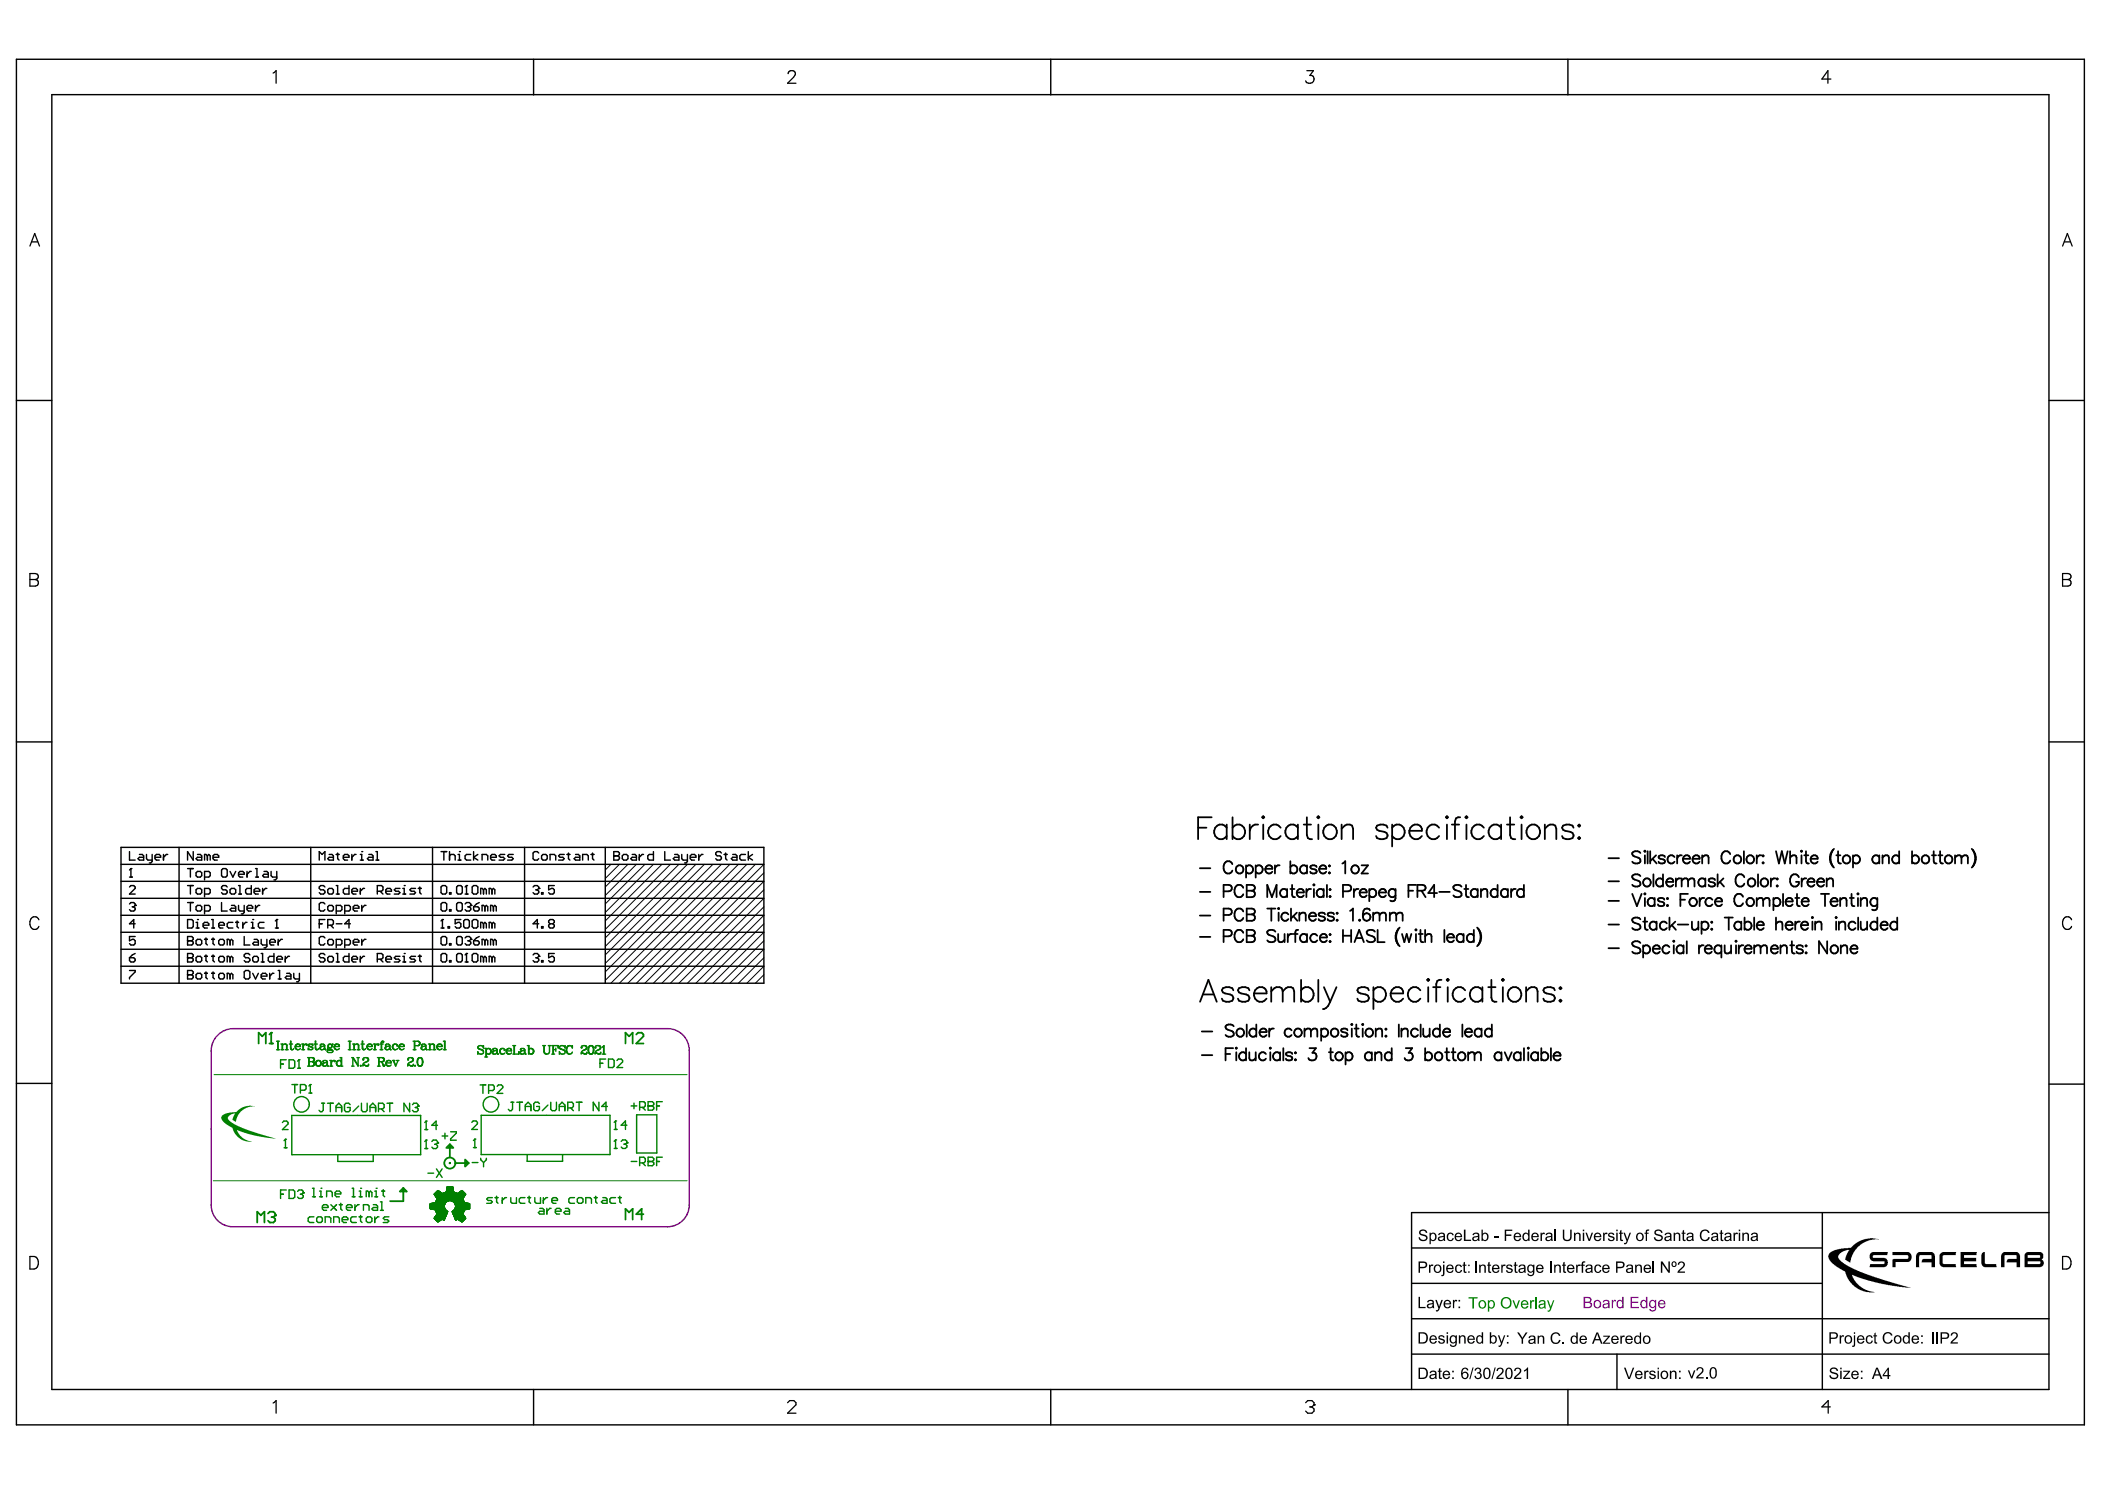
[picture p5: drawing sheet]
<svg xmlns="http://www.w3.org/2000/svg" width="297mm" height="210mm" viewBox="0 0 297 210" stroke-linecap="round" stroke-linejoin="round" font-family="sans-serif">
<g fill="#000">
<path d="M200.3 173.6l.3-.1h.4a.43 .43 0 0 1 .4 .4h-.2a.36 .36 0 0 0-.4-.3 .36 .36 0 0 0-.3 .4l.7 .2 .2 .3a.63 .63 0 0 1-.4 .6 .63 .63 0 0 1-.7-.3l-.1-.3h.2v.2l.2 .2h.4a.29 .29 0 0 0 .2-.4 .29 .29 0 0 0-.4-.2l-.5-.2zM201.6 178.4h.2v.1a.28 .28 0 0 1 .5-.1l-.1 .2h-.2l-.1 .1-.1 .8h-.2zM204.3 174l.1-.1a.48 .48 0 0 1 .7 .3h-.2a.33 .33 0 0 0-.4-.1 .33 .33 0 0 0-.1 .5 .31 .31 0 0 0 .3 .3 .31 .31 0 0 0 .3-.3l.1 .1a.54 .54 0 0 1-.7 .3 .54 .54 0 0 1-.2-.8zM205.5 178.5l.2-.1a.42 .42 0 0 1 .6 .3h-.2a.32 .32 0 0 0-.5-.1 .32 .32 0 0 0-.1 .5 .31 .31 0 0 0 .3 .3 .31 .31 0 0 0 .3-.3l.2 .1a.54 .54 0 0 1-.7 .3 .54 .54 0 0 1-.2-.8zM206.5 178.1l.2-.1v.4h.2v.2h-.2v.7l.2 .1v.2l-.4-.1v-.9h-.1v-.2h.1zM206.6 173.5h.2v1.4h.8v.2h-1zM208.2 177.9h.2v1.6h-.2zM208.7 178.4h.2v.2l.3-.2 .4 .1 .1 1h-.2v-.8l-.2-.2a.32 .32 0 0 0-.4 .4v.6h-.2zM210 178.1l.2-.1v.4h.2v.2h-.2v.7l.2 .1v.2l-.4-.2v-.8h-.1v-.2h.1zM210.8 174.4h.6v.2h-.6zM211.9 178.4h.1v.2l.2-.2h.3l-.1 .2h-.1a.24 .24 0 0 0-.3 .3v.6h-.1zM212.6 178.5l.6-.1 .2 .3h-.2a.22 .22 0 0 0-.2-.2 .22 .22 0 0 0-.2 .3l.5 .2 .2 .1-.2 .4-.3 .1a.39 .39 0 0 1-.5-.4h.2a.3 .3 0 0 0 .3 .2 .3 .3 0 0 0 .3-.2l-.7-.3-.1-.3z"/>
<path d="M212.3 173.5h1.1v.1h-.9v.5h.8v.2h-.8v.8h-.2zM213.7 178.1l.2-.1v.4h.2v.2h-.2v.7l.2 .1v.2l-.3-.2-.1-.8h-.1v-.2h.1zM217.4 173.9h.2v.2l.2-.2h.2l-.1 .2h-.1l-.2 .1v.9h-.2zM218.8 177.9h.2v1.6h-.2zM219.4 173.5h.2v1.6h-.2zM219.3 178.4h.2v.2l.2-.2 .5 .1 .1 1h-.3v-.8l-.1-.2-.4 .2v.8h-.2zM220.6 178.1l.2-.1v.4h.2v.2h-.2v.7l.2 .1v.1l-.1 .1-.2-.1-.1-.1v-.8h-.2v-.2h.2zM220.5 173.5h.2v1a.43 .43 0 0 0 .5 .4 .43 .43 0 0 0 .4-.5v-.9h.2v.9a.55 .55 0 0 1-.7 .7 .56 .56 0 0 1-.6-.7zM222.1 173.9h.2v.2l.3-.2 .4 .1v1.1h-.2v-.9l-.1-.1a.28 .28 0 0 0-.3 0 .28 .28 0 0 0-.1 .3v.7h-.2zM222.4 178.4h.2v.2a.26 .26 0 0 1 .4-.2v.2a.26 .26 0 0 0-.3 0 .26 .26 0 0 0-.1 .3v.6h-.2zM223.2 178l.5-.1v.2h-.2l-.1 .1v.2h.2v.2h-.2v.9h-.2v-.9h-.2v-.2h.2zM223.7 173.9h.2l.4 .9 .3-.9h.2l-.4 1.2h-.2z"/>
<path d="M225.1 178.5l.2-.1a.5 .5 0 0 1 .7 .3l-.2 .1a.34 .34 0 0 0-.5-.2 .34 .34 0 0 0-.1 .5v.1a.29 .29 0 0 0 .3 .2 .29 .29 0 0 0 .3-.3l.2 .1a.54 .54 0 0 1-.8 .3 .54 .54 0 0 1-.2-.8zM226.2 173.9h.2v.1a.28 .28 0 0 1 .5-.1l-.1 .2h-.3l-.1 1h-.2zM227 174l.2-.1h.3l.2 .1 .1 .2h-.2l-.2-.2a.18 .18 0 0 0-.3 .2 .18 .18 0 0 0 .3 .2h.3l.1 .2a.48 .48 0 0 1-.4 .5 .48 .48 0 0 1-.5-.4h.2a.26 .26 0 0 0 .3 .2 .26 .26 0 0 0 .2-.3l-.6-.2zM228.6 173.6l.2-.1v.4h.2v.1h-.2v.9h.2v.2h-.3l-.1-.2v-.9h-.1v-.1h.1zM229.1 173.9h.2l.3 .9 .3-.9h.3l-.6 1.4a.32 .32 0 0 1-.4 .2v-.2a.25 .25 0 0 0 .3-.2zM230.7 178.4h.2v.2l.3-.2 .4 .1 .1 1h-.2v-.7l-.2-.3-.3 .2-.1 .8h-.2zM232.3 173.6l.4-.2v.1v.1a.17 .17 0 0 0-.2 0 .17 .17 0 0 0-.1 .2v.1h.2v.1h-.2v1.1h-.2v-1.1h-.1v-.1h.1zM233.2 177.9h.2v1.6h-.2zM233.5 173.6l.4-.2 .3 .1a.43 .43 0 0 1 .4 .4h-.2a.36 .36 0 0 0-.4-.3 .36 .36 0 0 0-.3 .4l.7 .2a.49 .49 0 0 1 .1 .7 .49 .49 0 0 1-.6 .2h-.1a.53 .53 0 0 1-.4-.6h.2l.1 .3 .2 .1h.3a.28 .28 0 0 0 .2-.4 .28 .28 0 0 0-.3-.2l-.4-.1-.2-.1zM234.4 177.9h.2l.8 1.3v-1.3h.2v1.6h-.2l-.8-1.2v1.2h-.2zM236.2 173.9h.1v.2l.4-.2 .4 .1v1.1h-.2v-.9l-.1-.1a.28 .28 0 0 0-.4 0 .28 .28 0 0 0 0 .3v.7h-.2zM236.9 178l.5-.1a.52 .52 0 0 1 .4 .5 .52 .52 0 0 1-.4 .6l-.4 .4h.8v.1h-1.1l.2-.3 .4-.4a.34 .34 0 0 0 .2-.5 .34 .34 0 0 0-.5-.1v.2h-.2z"/>
<path d="M237.4 173.6l.2-.1v.4h.2v.1h-.2v.9h.2v.2h-.3l-.1-.2v-.9h-.1v-.1h.1zM240.1 173.7l.1-.2 .5-.1 .5 .3v.2h-.2a.53 .53 0 0 0-.7-.2 .53 .53 0 0 0-.2 .7 .48 .48 0 0 0 .4 .5 .48 .48 0 0 0 .6-.4h.2l-.1 .2a.76 .76 0 0 1-1 .3 .76 .76 0 0 1-.3-1zM242.8 173.6l.2-.1v.4h.2v.1h-.2v.9h.2l-.1 .2h-.2l-.1-.2v-.9h-.2v-.1h.2zM244.6 173.9h.2v.2l.2-.2h.3l-.1 .2h-.2l-.2 .1v.9h-.2zM245.9 173.9h.1v.2l.4-.2 .3 .1 .1 .2v.9h-.2v-.9l-.2-.1a.28 .28 0 0 0-.3 0 .28 .28 0 0 0 0 .3v.7h-.2zM258.1 176.8l.4-.3 .8-.3 1.9-.2 .4-.5 .5-.3 .9-.4 .9-.1 1.2 .1-1.4 .2-1.1 .5-1 1.1-.4 .9-.1 .6-.7-.4 .3-.9 .2-.5-.7 .2-.5 .3-.2 .2a.44 .44 0 0 0 .1 .7l.3 .3 .9 .6 1.7 .8 3.5 1.3 3.6 1-1.6-.2-2.8-.5-2.2-.5-1.7-.7 .4 .9 .7 .7 .9 .6 1.2 .3h-1.2l-.7-.3-.9-.5-.7-.6-.4-.9-.2-.7-1.2-.5-.9-.8-.3-.7zM264 176.8l.2-.2h2.2l-.1 .4h-1.9l-.1 .1v.3h1.6l.3 .1 .2 .5-.1 .6-.4 .2h-2.1l.1-.5h2v-.4h-1.6l-.2-.1-.3-.3v-.5zM267 176.6h2.3l.4 .3v.5a.62 .62 0 0 1-.4 .6h-1.8v.8h-.5l.1-1.2h2.1l.1-.1v-.4l-.1-.1h-2.2zM270.5 176.9l.3-.3 2 .1 .3 .4v1.7h-.5v-.7h-1.5l.1-.4 .2-.1h1.2l-.1-.6h-1.6l-.1 .2 .1 1.6h-.5v-1.7zM273.9 176.8l.2-.2h1.9v.4h-1.7l-.2 .1 .1 1.2h1.8v.5h-1.8l-.3-.1-.2-.4v-.9a.53 .53 0 0 1 .2-.6zM276.7 176.6h2.3l-.1 .4h-1.8v.4h1.8v.5h-1.8v.4h1.8l.1 .5h-2.3zM279.7 176.8l.4-.2v1.7h1.6v.5l-1.8-.1-.3-.4v-1.3z"/>
<path d="M282.6 176.8l.2-.2 2 .1 .3 .4v1.7h-.5v-.7h-1.4v-.4l.2-.1h1.2l-.1-.6h-1.6v1.8h-.5v-1.7zM200.2 182.9h.2v1.5h.8v.1h-1zM202.5 183.4h.2l.4 .9 .3-.9h.2l-.5 1.4-.3 .2h-.2v-.2a.25 .25 0 0 0 .4-.3zM203 193.1l.2-.1v.4h.2v.1h-.2v.8h.2l.1 .2h-.3l-.2-.1v-.9h-.1v-.1h.1zM203 188.5l.5-.2 .2 .1 .2 .3h-.2l-.2-.2a.18 .18 0 0 0-.3 0 .18 .18 0 0 0 .1 .3l.3 .1a.37 .37 0 0 1 .2 .5 .37 .37 0 0 1-.6 .1l-.3-.2 .2-.1a.27 .27 0 0 0 .3 .2 .27 .27 0 0 0 .3-.3l-.7-.2zM205 183.4h.2v.1a.24 .24 0 0 1 .4-.1v.2l-.2-.1-.1 .1-.1 .9h-.2zM205.9 188.4h.1v.1l.4-.2 .4 .2v1h-.2v-.8a.29 .29 0 0 0-.3-.2 .29 .29 0 0 0-.2 .4v.6h-.2zM207.8 192.9h.1l-.4 1.7h-.2zM208.1 193.1l.2-.1 .4-.1a.39 .39 0 0 1 .3 .3 .39 .39 0 0 1-.2 .5 .49 .49 0 0 1 .2 .7 .49 .49 0 0 1-.8 0l-.2-.3h.2a.32 .32 0 0 0 .4 .3 .32 .32 0 0 0 .3-.5 .32 .32 0 0 0-.5-.1v-.2a.28 .28 0 0 0 .4-.2 .28 .28 0 0 0-.2-.3 .28 .28 0 0 0-.3 .3l-.2-.1zM210.9 192.9h.2l-.5 1.7h-.1zM211.3 193.1l.5-.2a.53 .53 0 0 1 .4 .5 .53 .53 0 0 1-.4 .5l-.4 .4h.8v.2h-1.1l.2-.4 .6-.6a.3 .3 0 0 0-.2-.4 .3 .3 0 0 0-.3 .3h-.2zM211.4 188.4h.2l.3 .9 .3-.9h.2l-.6 1.5-.3 .1-.1-.2a.25 .25 0 0 0 .4-.3z"/>
<path d="M213.8 193.1l.5-.2a.53 .53 0 0 1 .4 .5 .53 .53 0 0 1-.4 .5l-.4 .4h.8v.2h-1.1l.2-.4 .6-.6a.3 .3 0 0 0-.2-.4 .3 .3 0 0 0-.3 .3h-.2zM214.1 188h.2l.5 .7 .5-.7h.3l-.7 .9v.7h-.2v-.7zM215 193.3l.5-.4h.1v1.6h-.2v-1.2l-.4 .2zM217 188.4h.2v.2l.2-.2h.2l.3 .1v1.1h-.2v-.9a.29 .29 0 0 0-.4-.1 .29 .29 0 0 0-.1 .3v.7h-.2zM219 188.2l.3-.2h.5l.4 .3v.1l-.2 .1a.52 .52 0 0 0-.7-.3 .52 .52 0 0 0-.3 .7 .49 .49 0 0 0 .5 .5 .49 .49 0 0 0 .5-.4h.2v.2a.74 .74 0 0 1-1 .3 .74 .74 0 0 1-.4-1zM220.5 189.4h.2v.2h-.2zM226.2 188.4h1v.1l-.8 .9h.8v.2h-1v-.2l.7-.8h-.7zM228.7 188.4h.1l.1 .2a.26 .26 0 0 1 .4-.2l-.1 .2h-.1a.28 .28 0 0 0-.2 .3v.7h-.2zM229.2 192.9h.2l.5 1.4 .5-1.4h.2l-.6 1.6h-.2zM232 193.4h.2v.1h.1a.25 .25 0 0 1 .4-.1l-.1 .2a.25 .25 0 0 0-.3 0 .25 .25 0 0 0-.1 .3v.6h-.2zM232.8 193.5l.5-.2 .2 .1 .1 .3h-.2l-.2-.2a.19 .19 0 0 0-.2 0 .19 .19 0 0 0 0 .3 .19 .19 0 0 0 .2 0l.4 .1 .1 .2a.49 .49 0 0 1-.5 .4 .49 .49 0 0 1-.5-.3l.2-.1 .2 .3a.2 .2 0 0 0 .3-.1 .2 .2 0 0 0-.2-.3l-.4-.2zM235.6 193.4h.2v.1l.3-.2 .4 .2 .1 1h-.2v-.8a.29 .29 0 0 0-.4-.2 .29 .29 0 0 0-.2 .4v.6h-.2z"/>
<path d="M238.2 193.3h.2l.3 .9 .3-.9h.2l-.4 1.1h-.2zM239.5 193l.5-.1a.54 .54 0 0 1 .4 .5 .54 .54 0 0 1-.4 .5l-.4 .4h.8v.1h-1.1l.1-.3 .6-.4a.34 .34 0 0 0 .2-.5 .34 .34 0 0 0-.6 0v.1h-.2zM240.7 194.2h.2v.2h-.2zM258.3 193.1l.2-.2h.3a.55 .55 0 0 1 .6 .5h-.2a.36 .36 0 0 0-.4-.4 .36 .36 0 0 0-.3 .5l.7 .2 .2 .3a.64 .64 0 0 1-.6 .6 .64 .64 0 0 1-.6-.5v-.1h.2a.43 .43 0 0 0 .4 .4 .43 .43 0 0 0 .4-.4l-.8-.3-.2-.3zM259.6 188.4h.2v.1a.24 .24 0 0 1 .4-.1v.2h-.1a.26 .26 0 0 0-.3 .3v.6h-.2zM260.1 193.4h1v.1l-.8 .9 .8-.1v.2h-1v-.1l.7-.9h-.7zM263.4 188.6v-.1a.5 .5 0 0 1 .5-.2 .5 .5 0 0 1 .4 .4h-.2l-.1-.2h-.3l-.1 .1-.1 .3a.33 .33 0 0 0 .1 .4 .33 .33 0 0 0 .5-.2h.2a.54 .54 0 0 1-.7 .4 .54 .54 0 0 1-.3-.8zM264.5 188.1l.2-.1v.4h.2v.1h-.2v.7v.2h.2v.1l-.1 .1-.3-.2v-.9h-.2v-.1h.2zM265.8 188.2l.3-.2 .5-.1 .3 .2 .1 .2 .1 .1h-.3a.51 .51 0 0 0-.6-.2 .51 .51 0 0 0-.3 .6v.1a.47 .47 0 0 0 .5 .5 .47 .47 0 0 0 .5-.4h.2a.74 .74 0 0 1-1 .5 .74 .74 0 0 1-.4-1.1zM272.6 187.9h.2v1.6h-.2zM273.3 187.9h.2v1.6h-.2zM275.4 188.1l.4-.2a.51 .51 0 0 1 .5 .5 .51 .51 0 0 1-.4 .5l-.4 .5h.8v.1h-1.1l.1-.2 .4-.4a.44 .44 0 0 0 .2-.8 .32 .32 0 0 0-.4 .3h-.2z"/>
<path d="M200.4 178.1v.6h.4a.29 .29 0 0 0 .4-.3 .29 .29 0 0 0-.4-.3zM200.2 177.9l1 .1 .1 .1 .1 .5a.54 .54 0 0 1-.6 .3h-.4v.6h-.2z"/>
<path d="M201.7 173.9h.2v.1l.3-.1h.3l.2 .3v.5a.47 .47 0 0 1-.8 .3v.5h-.2zM202 174.1l-.1 .3a.34 .34 0 0 0 .3 .5 .34 .34 0 0 0 .3-.5 .3 .3 0 0 0-.2-.3 .3 .3 0 0 0-.3 0z"/>
<path d="M202.6 178.7l-.1 .2a.38 .38 0 0 0 .5 .5 .38 .38 0 0 0 .2-.6 .33 .33 0 0 0-.3-.3 .33 .33 0 0 0-.3 .2zM202.3 179a.58 .58 0 0 1 1.1 0 .58 .58 0 0 1-1.1 0z"/>
<path d="M203.1 174.6a.3 .3 0 0 0 .4 .3 .3 .3 0 0 0 .2-.4zM203 174l.5-.1 .4 .2 .1 1h-.2l-.1-.2-.4 .2a.36 .36 0 0 1-.4-.4 .36 .36 0 0 1 .5-.3l.2-.1a.2 .2 0 0 0 0-.2 .2 .2 0 0 0-.3-.1l-.2 .2h-.2z"/>
<path d="M203.6 177.9h.2v.3h-.2zM203.6 178.4h.2v1.2a.32 .32 0 0 1-.1 .4 .32 .32 0 0 1-.3 0v-.2h.2z"/>
<path d="M204.3 178.7v.2h.6a.33 .33 0 0 0-.2-.4 .33 .33 0 0 0-.4 .2zM204.2 178.6l.3-.2h.2l.3 .1 .1 .3v.2h-.8a.34 .34 0 0 0 .2 .4 .34 .34 0 0 0 .4-.2h.2a.58 .58 0 0 1-.8 .3 .58 .58 0 0 1-.1-.9z"/>
<path d="M205.5 174.2v.2h.6a.32 .32 0 0 0-.2-.4 .32 .32 0 0 0-.4 .2zM205.4 174.1l.2-.2h.2l.4 .1 .1 .3v.2h-.8a.34 .34 0 0 0 .2 .4 .34 .34 0 0 0 .4-.2l.2 .1a.58 .58 0 0 1-.8 .2 .58 .58 0 0 1-.2-.9z"/>
<path d="M207.2 178.4h.2v.2h-.2zM207.2 179.3h.2v.2h-.2z"/>
<path d="M208 174.6a.3 .3 0 0 0 .4 .3 .3 .3 0 0 0 .1-.4zM207.9 174l.4-.1 .4 .2 .1 1h-.2v-.2l-.4 .2a.36 .36 0 0 1-.4-.4 .36 .36 0 0 1 .4-.3h.1a.19 .19 0 0 0 .2-.3 .19 .19 0 0 0-.3-.1l-.2 .2h-.2z"/>
<path d="M209.3 174.2l-.1 .3a.33 .33 0 0 0 .4 .4 .33 .33 0 0 0 .2-.5 .31 .31 0 0 0-.1-.3 .31 .31 0 0 0-.4 .1zM209.1 173.5h.1v.5a.54 .54 0 0 1 .8 .1 .54 .54 0 0 1-.1 .8l-.2 .2-.5-.2v.2h-.1z"/>
<path d="M210.8 178.7l-.1 .2h.7a.33 .33 0 0 0-.2-.4 .33 .33 0 0 0-.4 .2zM210.7 178.5l.5-.1 .3 .1 .1 .3v.2h-.9a.34 .34 0 0 0 .3 .4 .34 .34 0 0 0 .4-.2h.2a.59 .59 0 0 1-.9 .2 .59 .59 0 0 1 0-.9z"/>
<path d="M213.9 174.1l-.1 .3h.6a.31 .31 0 0 0-.2-.4 .31 .31 0 0 0-.3 .1zM213.7 174.1l.5-.2 .3 .1 .1 .3v.2h-.8a.35 .35 0 0 0 .2 .4 .35 .35 0 0 0 .4-.1v-.1h.2a.57 .57 0 0 1-.8 .3 .57 .57 0 0 1-.1-.9z"/>
<path d="M214.5 179.1a.29 .29 0 0 0 .3 .3 .29 .29 0 0 0 .3-.3l-.1-.1zM214.4 178.5l.2-.1h.4l.2 .1 .1 1h-.2v-.1l-.3 .2a.38 .38 0 0 1-.5-.4 .38 .38 0 0 1 .5-.3l.3-.1a.29 .29 0 0 0-.3-.3 .29 .29 0 0 0-.3 .3l-.2-.1z"/>
<path d="M214.9 174l.4-.1 .3 .1v-.5h.2v1.6h-.1l-.1-.2-.3 .2a.65 .65 0 0 1-.4-1.1zM215.1 174.1l-.1 .3a.35 .35 0 0 0 .1 .4 .35 .35 0 0 0 .5 0l.1-.3a.36 .36 0 0 0-.1-.4 .36 .36 0 0 0-.5 0z"/>
<path d="M215.8 178.7l-.1 .3a.34 .34 0 0 0 .4 .4 .34 .34 0 0 0 .2-.6 .31 .31 0 0 0-.2-.3 .31 .31 0 0 0-.3 .2zM215.7 178.5l.4-.1 .2 .1v-.1h.2v1.3l-.3 .3a.48 .48 0 0 1-.7-.4l.2 .1 .2 .1h.2l.2-.2v-.2l-.4 .1-.3-.1-.1-.6z"/>
<path d="M216.4 174.1l-.1 .3h.6a.31 .31 0 0 0-.2-.4 .31 .31 0 0 0-.3 .1zM216.2 174.1l.4-.2 .4 .1 .1 .3v.2h-.8a.39 .39 0 0 0 .4 .4l.2-.2h.2a.57 .57 0 0 1-.8 .3 .57 .57 0 0 1-.1-.9z"/>
<path d="M217 178.7v.2h.6a.33 .33 0 0 0-.2-.4 .33 .33 0 0 0-.4 .2zM216.9 178.5l.5-.1 .3 .1 .1 .3v.2h-.8a.34 .34 0 0 0 .2 .4 .34 .34 0 0 0 .4-.2h.2a.59 .59 0 0 1-.9 .2 .59 .59 0 0 1 0-.9z"/>
<path d="M218.3 174.6a.29 .29 0 0 0 .3 .3 .29 .29 0 0 0 .3-.4zM218.2 174l.5-.1 .4 .2v1h-.2v-.2l-.3 .2a.37 .37 0 0 1-.5-.4 .37 .37 0 0 1 .5-.3 .17 .17 0 0 0 .3-.1 .17 .17 0 0 0-.1-.2 .3 .3 0 0 0-.5 .1h-.2z"/>
<path d="M221.4 178.6l-.1 .3h.7a.32 .32 0 0 0-.2-.4 .32 .32 0 0 0-.4 .1zM221.2 178.6l.3-.2h.3l.3 .2 .1 .3v.1h-.9a.33 .33 0 0 0 .3 .4 .33 .33 0 0 0 .4-.2h.2a.58 .58 0 0 1-.9 .2 .58 .58 0 0 1-.1-.8z"/>
<path d="M223.3 173.5h.3v.2h-.3zM223.3 173.9h.3v1.2h-.3z"/>
<path d="M223.9 179.2a.32 .32 0 0 0 .5 .2 .32 .32 0 0 0 .1-.4zM223.8 178.5l.3-.1h.3l.3 .2 .1 .9h-.2l-.1-.1-.3 .2a.37 .37 0 0 1-.5-.4 .37 .37 0 0 1 .5-.3 .21 .21 0 0 0 .3-.3 .21 .21 0 0 0-.4-.1l-.2 .3-.1-.1z"/>
<path d="M225.2 174.2l-.1 .2 .7-.1a.32 .32 0 0 0-.3-.3 .32 .32 0 0 0-.3 .2zM225 174.1l.2-.2h.3l.3 .1 .2 .3v.2h-.9a.34 .34 0 0 0 .3 .4 .34 .34 0 0 0 .4-.2l.2 .1a.58 .58 0 0 1-.9 .2 .58 .58 0 0 1-.1-.9z"/>
<path d="M226.4 178.6l-.1 .3h.6a.32 .32 0 0 0-.2-.4 .32 .32 0 0 0-.3 .1zM226.2 178.6l.3-.2h.3l.3 .2v.2v.2h-.8a.39 .39 0 0 0 .4 .4l.2-.2h.2a.58 .58 0 0 1-.8 .2 .58 .58 0 0 1-.1-.8z"/>
<path d="M228.1 173.5h.2v.2h-.2zM228.1 173.9h.2v1.2h-.2z"/>
<path d="M228.2 178.1v.6h.5a.29 .29 0 0 0 .3-.3 .29 .29 0 0 0-.3-.3zM228 177.9l1 .1 .3 .4-.2 .4-.9 .1v.6h-.2z"/>
<path d="M229.7 179.1a.3 .3 0 0 0 .3 .3 .3 .3 0 0 0 .3-.4h-.1zM229.5 178.5l.3-.1 .6 .1 .1 1h-.2l-.1-.1-.2 .2a.38 .38 0 0 1-.6-.4 .38 .38 0 0 1 .6-.3 .19 .19 0 0 0 .2-.3 .19 .19 0 0 0-.3-.1l-.2 .1v.2l-.2-.1z"/>
<path d="M231.2 174.1l-.1 .3a.36 .36 0 0 0 .1 .5 .36 .36 0 0 0 .5-.1v-.2a.38 .38 0 0 0-.1-.5 .38 .38 0 0 0-.4 0zM230.8 174.5a.6 .6 0 0 1 1.2 0 .6 .6 0 0 1-1.2 0z"/>
<path d="M232.2 178.7l-.1 .2h.7a.33 .33 0 0 0-.2-.4 .33 .33 0 0 0-.4 .2zM232.1 178.5l.2-.1h.4l.2 .2 .1 .3v.1h-.9a.34 .34 0 0 0 .3 .4 .34 .34 0 0 0 .4-.2h.2a.59 .59 0 0 1-.9 .2 .59 .59 0 0 1 0-.9z"/>
<path d="M235.1 174.6a.22 .22 0 0 0 0 .3 .22 .22 0 0 0 .3 0h.1a.31 .31 0 0 0 .1-.4zM235 174l.5-.1h.2l.2 .2v1h-.2v-.2l-.4 .2a.36 .36 0 0 1-.4-.4 .36 .36 0 0 1 .5-.3 .19 .19 0 0 0 .2-.3 .19 .19 0 0 0-.3-.1l-.2 .2h-.2z"/>
<path d="M236 178.3a.25 .25 0 0 0 .5 0 .25 .25 0 0 0-.5 0zM235.8 178.3a.4 .4 0 0 1 .8 0 .4 .4 0 0 1-.8 0z"/>
<path d="M238.2 174.7a.3 .3 0 0 0 .3 .2 .3 .3 0 0 0 .3-.4zM238 174.1l.2-.2h.4l.4 .2v1h-.2v-.2l-.3 .2a.37 .37 0 0 1-.5-.4 .37 .37 0 0 1 .5-.3 .17 .17 0 0 0 .3-.1 .17 .17 0 0 0-.1-.2 .3 .3 0 0 0-.5 .1h-.2z"/>
<path d="M241.7 174.6a.3 .3 0 0 0 .3 .3 .3 .3 0 0 0 .3-.4h-.1zM241.5 174l.3-.1h.4a.33 .33 0 0 1 .2 .4l.1 .8h-.2v-.2l-.3 .2a.37 .37 0 0 1-.6-.4 .37 .37 0 0 1 .6-.3l.2-.1a.2 .2 0 0 0 0-.2 .2 .2 0 0 0-.3-.1l-.2 .2h-.2z"/>
<path d="M243.5 174.7a.31 .31 0 0 0 .4 .2 .31 .31 0 0 0 .2-.4zM243.4 174l.5-.1 .4 .2 .1 1h-.2l-.1-.2-.3 .2a.37 .37 0 0 1-.5-.4 .37 .37 0 0 1 .5-.3 .21 .21 0 0 0 .3-.3 .2 .2 0 0 0-.3-.1l-.3 .2h-.1z"/>
<path d="M245.4 173.5h.2v.2h-.2zM245.4 173.9h.2v1.2h-.2z"/>
<path d="M247.3 174.6a.27 .27 0 0 0 .2 .4 .27 .27 0 0 0 .3-.3v-.2zM247.2 174l.4-.1 .4 .2 .1 1h-.2v-.2l-.4 .2a.37 .37 0 0 1-.4-.4 .37 .37 0 0 1 .5-.3 .19 .19 0 0 0 .2-.3 .19 .19 0 0 0-.3-.1l-.2 .2h-.2z"/>
<path d="M285.8 176.8l.3-.2 1.9 .1a.62 .62 0 0 1 .1 1 .53 .53 0 0 1 .3 .5 .53 .53 0 0 1-.3 .5l-2.4 .1v-1.8zM286.1 177v.4h1.8l-.1-.4zM286.1 177.9v.4h1.7l.1-.1v-.3z"/>
<path d="M200.4 193.1v1.2l.7-.1 .2-.3v-.3a.48 .48 0 0 0-.6-.5zM200.2 192.9h.6a.81 .81 0 0 1 .7 .9 .81 .81 0 0 1-.7 .7h-.6z"/>
<path d="M200.4 188.1v1.3l.6-.1 .1-.1 .2-.5a.49 .49 0 0 0-.6-.6zM200.2 187.9l.9 .1 .3 .3 .1 .7-.3 .5h-1z"/>
<path d="M201.6 184.1a.3 .3 0 0 0 .3 .3 .3 .3 0 0 0 .3-.4h-.1zM201.5 183.5l.2-.1h.4a.33 .33 0 0 1 .2 .4l.1 .7h-.2v-.1l-.4 .2a.37 .37 0 0 1-.5-.4 .37 .37 0 0 1 .5-.3l.3-.1a.2 .2 0 0 0 0-.2 .2 .2 0 0 0-.3-.1l-.2 .2h-.2z"/>
<path d="M202 188.6l-.1 .2h.7a.33 .33 0 0 0-.2-.3 .33 .33 0 0 0-.4 .1zM201.8 188.5l.4-.2 .3 .1 .2 .1 .1 .3v.2h-.9a.34 .34 0 0 0 .3 .4 .34 .34 0 0 0 .4-.2h.2a.59 .59 0 0 1-.9 .2 .59 .59 0 0 1-.1-.9z"/>
<path d="M201.9 194.1a.31 .31 0 0 0 .4 .3 .31 .31 0 0 0 .2-.5zM201.8 193.5l.2-.1 .4-.1 .3 .2 .1 1h-.2l-.1-.1-.3 .1a.36 .36 0 0 1-.5-.3 .36 .36 0 0 1 .5-.3l.1-.1a.17 .17 0 0 0 .2-.2 .17 .17 0 0 0-.3-.1h-.2l-.1 .2h-.2z"/>
<path d="M203.9 193.6l-.1 .2h.6a.31 .31 0 0 0-.2-.3 .31 .31 0 0 0-.3 .1zM203.7 193.5l.3-.2 .3 .1 .2 .2 .1 .3v.1h-.8a.33 .33 0 0 0 .2 .4 .33 .33 0 0 0 .4-.3l.2 .1a.58 .58 0 0 1-.8 .2 .58 .58 0 0 1-.1-.8z"/>
<path d="M204 183.6l-.1 .3h.7l-.1-.1a.31 .31 0 0 0-.2-.3 .31 .31 0 0 0-.3 .1zM203.9 183.5l.5-.1 .2 .1 .2 .3v.2h-.9a.34 .34 0 0 0 .3 .4 .34 .34 0 0 0 .4-.2h.1a.59 .59 0 0 1-.9 .2 .59 .59 0 0 1 .1-.9z"/>
<path d="M204.1 187.9h.2v.3h-.2zM204.1 188.4h.2v1.1h-.2z"/>
<path d="M204.9 188.6l-.1 .4a.34 .34 0 0 0 .4 .3 .34 .34 0 0 0 .2-.5 .33 .33 0 0 0-.5-.2zM204.7 188.5a.47 .47 0 0 1 .7 0v-.1h.2v1.2a.49 .49 0 0 1-.5 .4 .49 .49 0 0 1-.5-.4l.4 .2a.32 .32 0 0 0 .4-.4l-.4 .1-.3-.1-.2-.4z"/>
<path d="M204.9 193.4h.2v.2h-.2zM204.9 194.3h.2v.2h-.2z"/>
<path d="M205.8 183.4h.2v.2h-.2zM205.8 184.3h.2v.2h-.2z"/>
<path d="M206.3 193.1l.3-.2 .4 .1 .2 .3h-.2a.33 .33 0 0 0-.4-.2 .33 .33 0 0 0-.2 .4v.2l.3-.2h.3l.2 .3v.3a.55 .55 0 0 1-.6 .4 .55 .55 0 0 1-.4-.7zM206.4 194a.35 .35 0 0 0 .7 0 .35 .35 0 0 0-.7 0z"/>
<path d="M207.4 188.6l-.1 .2h.6a.33 .33 0 0 0-.2-.3 .33 .33 0 0 0-.3 .1zM207.2 188.5l.3-.2 .3 .1 .2 .1 .1 .3v.2h-.8a.34 .34 0 0 0 .2 .4 .34 .34 0 0 0 .4-.2h.2a.59 .59 0 0 1-.9 .2 .59 .59 0 0 1 0-.9z"/>
<path d="M208.4 188.5a.41 .41 0 0 1 .7 0v-.6h.2v1.6h-.2v-.1l-.3 .2a.66 .66 0 0 1-.4-1.1zM208.6 188.6l-.1 .3a.33 .33 0 0 0 .1 .4 .33 .33 0 0 0 .4 0l.1-.4a.35 .35 0 0 0-.1-.3 .35 .35 0 0 0-.4 0z"/>
<path d="M209.6 193.2l-.1 .6a.54 .54 0 0 0 .3 .6l.3-.2v-.6a.49 .49 0 0 0-.2-.5zM209.4 193.1h.1a.53 .53 0 0 1 .6-.1 .53 .53 0 0 1 .2 .6v.5a.51 .51 0 0 1-.7 .4 .51 .51 0 0 1-.3-.6z"/>
<path d="M210.5 188.6l-.1 .3a.35 .35 0 0 0 .3 .5 .35 .35 0 0 0 .3-.5 .3 .3 0 0 0-.2-.4 .3 .3 0 0 0-.3 .1zM210.2 187.9h.2v.6l.4-.2 .3 .3 .1 .4a.46 .46 0 0 1-.3 .5 .46 .46 0 0 1-.5-.1v.1h-.2z"/>
<path d="M212.6 188.4h.3v.2h-.3zM212.6 189.3h.3v.2h-.3z"/>
<path d="M212.7 193.2l-.1 .8a.3 .3 0 0 0 .4 .4 .3 .3 0 0 0 .2-.4v-.3a.52 .52 0 0 0-.2-.6zM212.6 193.1a.55 .55 0 0 1 .6-.1 .55 .55 0 0 1 .3 .6l-.1 .6a.51 .51 0 0 1-.7 .3 .51 .51 0 0 1-.3-.6v-.6z"/>
<path d="M215.9 189.2a.29 .29 0 0 0 .3 .2 .29 .29 0 0 0 .3-.3v-.1zM215.8 188.5l.6-.1 .2 .2 .1 1h-.2v-.2l-.3 .2a.37 .37 0 0 1-.5-.4 .37 .37 0 0 1 .5-.3l.2-.1a.22 .22 0 0 0 0-.3 .22 .22 0 0 0-.4 .1l-.1 .2-.2-.1z"/>
<path d="M221.8 188.5l.4-.1 .2 .1v-.5h.2v1.6h-.2v-.2l-.1 .2a.6 .6 0 0 1-.7-.4 .6 .6 0 0 1 .2-.7zM221.9 188.6l-.1 .3a.34 .34 0 0 0 .2 .5 .34 .34 0 0 0 .4-.2v-.2a.32 .32 0 0 0-.1-.4 .32 .32 0 0 0-.4 0z"/>
<path d="M223.1 188.7v.2h.6a.33 .33 0 0 0-.2-.3 .33 .33 0 0 0-.4 .1zM223 188.6l.3-.2h.3l.2 .1 .1 .3v.2h-.8a.34 .34 0 0 0 .2 .4 .34 .34 0 0 0 .4-.2h.2a.58 .58 0 0 1-.8 .3 .58 .58 0 0 1-.1-.9z"/>
<path d="M225.4 188.2l-.3 .7h.6zM225.3 188h.2l.6 1.6h-.2l-.2-.5h-.6l-.2 .5h-.3z"/>
<path d="M227.6 188.6v.3h.6a.33 .33 0 0 0-.2-.3 .33 .33 0 0 0-.4 0zM227.5 188.5l.3-.1h.3l.2 .2 .1 .3v.1h-.8a.34 .34 0 0 0 .2 .4 .34 .34 0 0 0 .4-.2h.2a.59 .59 0 0 1-.9 .2 .59 .59 0 0 1 0-.9z"/>
<path d="M229.6 188.7l-.1 .2h.7a.33 .33 0 0 0-.2-.3 .33 .33 0 0 0-.4 .1zM229.5 188.5l.5-.1 .3 .1 .1 .3v.2h-.9a.34 .34 0 0 0 .3 .4 .34 .34 0 0 0 .4-.2h.2a.59 .59 0 0 1-.9 .3 .59 .59 0 0 1 0-1z"/>
<path d="M231 193.6l-.1 .2h.7a.31 .31 0 0 0-.2-.3 .31 .31 0 0 0-.4 .1zM230.9 193.5l.3-.2 .3 .1 .2 .2 .1 .3-.9 .1a.34 .34 0 0 0 .3 .4 .34 .34 0 0 0 .4-.3l.2 .1a.58 .58 0 0 1-.9 .2 .58 .58 0 0 1-.1-.9z"/>
<path d="M230.7 188.5l.5-.1 .2 .1v-.5h.2v1.6h-.2v-.2l-.2 .2a.6 .6 0 0 1-.6-.4 .6 .6 0 0 1 .1-.7zM230.8 188.7v.2a.36 .36 0 0 0 .3 .5 .36 .36 0 0 0 .3-.5 .31 .31 0 0 0-.2-.3 .31 .31 0 0 0-.4 .1z"/>
<path d="M232.1 188.6l-.1 .3a.35 .35 0 0 0 .2 .5 .35 .35 0 0 0 .4-.1l.1-.2a.38 .38 0 0 0-.1-.5 .38 .38 0 0 0-.5 0zM231.8 189a.6 .6 0 0 1 1.2 0 .6 .6 0 0 1-1.2 0z"/>
<path d="M233.9 192.9h.2v.3h-.2zM233.9 193.4h.2v1.1h-.2z"/>
<path d="M234.6 193.6l-.1 .3a.37 .37 0 0 0 .5 .5 .37 .37 0 0 0 .2-.6 .36 .36 0 0 0-.2-.3 .36 .36 0 0 0-.4 .1zM234.3 193.9a.58 .58 0 0 1 1.1 0 .58 .58 0 0 1-1.1 0z"/>
<path d="M236.9 193.4h.3v.2h-.3zM236.9 194.3h.3v.2h-.3z"/>
<path d="M241.5 193.1l-.1 .5 .1 .5a.32 .32 0 0 0 .4 .2 .32 .32 0 0 0 .2-.5v-.2a.57 .57 0 0 0-.3-.6zM241.3 193.1a.54 .54 0 0 1 .7-.2 .54 .54 0 0 1 .3 .7v.2a.53 .53 0 0 1-.5 .7 .53 .53 0 0 1-.6-.7z"/>
<path d="M258.4 188.1v.6h.4a.3 .3 0 0 0 .3-.3 .3 .3 0 0 0-.3-.3zM258.2 187.9l.9 .1 .2 .1v.4a.46 .46 0 0 1-.5 .4h-.4v.6h-.2z"/>
<path d="M259.7 192.9h.2v.3h-.2zM259.7 193.4h.2v1.1h-.2z"/>
<path d="M260.6 188.6l-.1 .3a.37 .37 0 0 0 .4 .5 .37 .37 0 0 0 .2-.6 .33 .33 0 0 0-.2-.3 .33 .33 0 0 0-.3 .1zM260.4 188.6l.3-.3 .4 .1 .2 .3v.4a.57 .57 0 0 1-.7 .4 .57 .57 0 0 1-.2-.9z"/>
<path d="M261.5 193.6v.2h.6a.33 .33 0 0 0-.2-.3 .33 .33 0 0 0-.4 .1zM261.4 193.5l.5-.2 .3 .2 .1 .3v.2h-.9a.34 .34 0 0 0 .3 .4 .34 .34 0 0 0 .4-.3l.2 .1a.58 .58 0 0 1-.9 .2 .58 .58 0 0 1-.1-.8z"/>
<path d="M261.6 187.9h.2v.3h-.2zM261.6 188.4h.2v1.2a.32 .32 0 0 1-.1 .3 .32 .32 0 0 1-.4 .1l.1-.2a.17 .17 0 0 0 .2 0 .17 .17 0 0 0 0-.2z"/>
<path d="M262.3 188.6l-.1 .2h.7a.33 .33 0 0 0-.2-.3 .33 .33 0 0 0-.4 .1zM262.2 188.5l.3-.2 .3 .1 .2 .1 .1 .3v.2h-.9a.34 .34 0 0 0 .3 .4 .34 .34 0 0 0 .4-.2h.2a.59 .59 0 0 1-.9 .2 .59 .59 0 0 1 0-.9z"/>
<path d="M262.6 193.4h.2v.2h-.2zM262.6 194.3h.2v.2h-.2z"/>
<path d="M264.9 193.1l-.3 .8h.5zM264.8 192.9h.2l.6 1.6h-.2l-.2-.5h-.7l-.1 .5h-.3z"/>
<path d="M266.3 193.2l-.5 .8h.5zM266.4 192.9h.2v1.1h.2v.1h-.2v.4h-.3v-.4h-.6v-.1z"/>
<path d="M267.5 188.6l-.1 .3a.34 .34 0 0 0 .3 .5 .34 .34 0 0 0 .4-.3v-.1a.36 .36 0 0 0-.1-.4 .36 .36 0 0 0-.5 0zM267.2 188.9a.6 .6 0 0 1 1.2 0 .6 .6 0 0 1-1.2 0z"/>
<path d="M268.6 188.5l.3-.2 .4 .2v-.6h.2v1.6h-.2v-.1l-.2 .2-.5-.2-.1-.4zM268.8 188.6l-.1 .3a.33 .33 0 0 0 .1 .4 .33 .33 0 0 0 .4 0l.1-.3a.36 .36 0 0 0-.1-.4 .36 .36 0 0 0-.4 0z"/>
<path d="M270 188.6v.2h.6a.32 .32 0 0 0-.2-.3 .32 .32 0 0 0-.4 .1zM269.8 188.6l.3-.2h.3a.5 .5 0 0 1 .4 .6h-.9a.34 .34 0 0 0 .3 .4 .34 .34 0 0 0 .4-.2h.2a.57 .57 0 0 1-.8 .3 .57 .57 0 0 1-.2-.9z"/>
<path d="M271.1 188.4h.2v.2h-.2zM271.1 189.3h.2v.2h-.2z"/>
<path d="M274 188.1v.6h.5a.3 .3 0 0 0 .3-.3 .3 .3 0 0 0-.3-.3zM273.8 187.9l1 .1 .3 .3-.1 .3-.1 .2-.9 .1v.6h-.2z"/>
</g>
<g fill="none" stroke="#000" stroke-width=".14">
<path d="M86.2 121.9l-.8 .8M87.4 121.9l-2 2M88.6 121.9l-3.2 3.2M89.8 121.9l-4.4 4.4M91 121.9l-5.6 5.6M92.2 121.9l-6.8 6.8M93.4 121.9l-8 8M94.6 121.9l-9.2 9.2M95.8 121.9l-10.4 10.4M97 121.9l-11.6 11.6M98.2 121.9l-12.8 12.8M99.4 121.9l-14 14"/>
<path d="M100.6 121.9l-15.2 15.2M101.8 121.9l-16.4 16.4M103 121.9l-16.8 16.8M104.2 121.9l-16.8 16.8M105.4 121.9l-16.8 16.8M106.6 121.9l-16.8 16.8M107.8 135.1l-3.6 3.6M107.8 132.7l-6 6M107.8 123.1l-15.6 15.6M107.8 137.5l-1.2 1.2M107.8 130.3l-8.4 8.4M107.8 127.9l-10.8 10.8"/>
<path d="M107.8 125.5l-13.2 13.2M107.8 129.1l-9.6 9.6M107.8 126.7l-12 12M107.8 124.3l-14.4 14.4M107.8 121.9l-16.8 16.8M107.8 136.3l-2.4 2.4M107.8 133.9l-4.8 4.8M107.8 131.5l-7.2 7.2"/>
</g>
<g fill="none" stroke="#000" stroke-width=".2">
<path d="M2.3 8.4h291.8v192.6h-291.8zM7.3 13.4h281.8v182.6h-281.8zM75.3 8.4v5M148.3 8.4v5M221.2 8.4v5M2.3 56.5h5M289.2 56.5h4.9M2.3 104.7h5M17.1 119.5h90.7v19.2h-90.7zM25.3 119.5v19.2M43.9 119.5v19.2M61 119.5v19.2"/>
<path d="M74 119.5v19.2M85.4 119.5v19.2M289.2 104.7h4.9M17.1 136.3h90.7M17.1 133.9h90.7M17.1 131.5h90.7M17.1 129.1h90.7M17.1 126.7h90.7M17.1 124.3h90.7M17.1 121.9h90.7M18.3 123.7h.4M18.3 136.9h.8v.2l-.8 .8v.2"/>
<path d="M18.3 125.1l.2-.2h.4l.2 .2v.2l-.8 .8h.8M18.3 127.5l.2-.2h.4l.2 .2v.2M18.3 135.1h.6l.2 .2v.2l-.2 .2h-.4l-.2-.2zM18.3 120.1v1.2h.8M18.5 122.5h.1M18.5 122.5v1.2M18.5 122.5l-.2 .2M18.7 127.9h.2M18.9 127.9l.2 .2v.2l-.2 .2h-.4l-.2-.2M19.1 127.7h.1M19.1 132.1h-.8v.6l.4-.2h.2l.2 .2v.4l-.2 .2h-.4l-.2-.2M19.1 130.3h-.8l.6-.6v1.2"/>
<path d="M19.1 134.5l-.4 .2-.4 .4M19.1 127.7l-.2 .2M19.7 120.5h.4l.2 .2v.6h-.6l-.2-.2 .2-.2h.6M20.7 120.5v.6l.2 .2h.6M21.5 120.5v1l-.2 .2h-.2M21.9 120.9h.8v-.2l-.2-.2h-.4l-.2 .2v.4l.2 .2h.4M23.1 120.5v.8M23.7 120.5h-.2l-.4 .4M26.5 137.5h.1M26.5 132.7h.1M26.5 135.1h.1M26.5 136.9h.6l.2 .2v.2l-.2 .2 .2 .2v.2l-.2 .2h-.6z"/>
<path d="M26.5 124.9h.8M26.5 132.1h.6l.2 .2v.2l-.2 .2 .2 .2v.2l-.2 .2h-.6zM26.5 129.7h.6l.2 .2v.8l-.2 .2h-.6zM26.5 134.5h.6l.2 .2v.2l-.2 .2 .2 .2v.2l-.2 .2h-.6zM26.5 135.1h.6M26.5 127.3h.8M26.5 137.5h.6M26.5 132.7h.6M26.5 122.5h.8M26.9 122.5v1.2M26.9 124.9v1.2M26.9 127.3v1.2"/>
<path d="M27.3 120.1v1.2l-.8-1.2v1.2M27.7 123.1l.2-.2h.4l.2 .2v.4l-.2 .2h-.4l-.2-.2zM27.7 125.5l.2-.2h.4l.2 .2v.4l-.2 .2h-.4l-.2-.2zM27.7 135.1l.2-.2h.4l.2 .2v.4l-.2 .2h-.4l-.2-.2zM27.7 137.5l.2-.2h.4l.2 .2v.4l-.2 .2h-.4l-.2-.2zM27.7 127.9l.2-.2h.4l.2 .2v.4l-.2 .2h-.4l-.2-.2zM27.7 130.9h.4M27.7 130.1h.2v.8M27.9 129.7h.1M27.9 132.5h.4l.2 .2v.4l-.2 .2h-.4l-.2-.2v-.4zM27.9 120.5h.4l.2 .2v.6h-.6l-.2-.2 .2-.2h.6M28.7 130.5h.8v-.2l-.2-.2h-.4l-.2 .2v.4l.2 .2h.4"/>
<path d="M28.9 123.7h.6l.2-.2v-.4l-.2-.2h-.6v1.2M28.9 126.1h.6l.2-.2v-.4l-.2-.2h-.6v1.2M28.9 132.5h.4M28.9 128.5h.6l.2-.2v-.4l-.2-.2h-.6v1.2M28.9 134.9h.4M28.9 137.3h.4M29.1 132.3v.8l.2 .2M29.1 134.7v.8l.2 .2M29.1 137.1v.8l.2 .2M29.3 120.7l-.2-.2h-.2v.8M29.3 120.7v.6M29.3 120.7l.2-.2 .2 .2v.6"/>
<path d="M29.9 132.5h.4M29.9 129.7h.2v1.2M29.9 130.9h.4M29.9 134.9h.4M29.9 137.3h.4M30.1 120.9h.8v-.2l-.2-.2h-.4l-.2 .2v.4l.2 .2h.4M30.1 132.3v.8l.2 .2M30.1 134.7v.8l.2 .2M30.1 137.1v.8l.2 .2M30.9 130.5h.8v-.2l-.2-.2h-.4l-.2 .2v.4l.2 .2h.4M30.9 135.1l.2-.2h.4l.2 .2v.4l-.2 .2h-.4l-.2-.2zM30.9 137.5l.2-.2h.4l.2 .2v.4l-.2 .2h-.4l-.2-.2z"/>
<path d="M31.1 132.5h.4l.2 .2v.4l-.2 .2h-.4l-.2-.2v-.4zM31.3 122.7l.2-.2h.4l.2 .2v.8l-.2 .2h-.4l-.2-.2zM31.3 127.3v1.2h.8M32.1 125.1l-.2-.2h-.4l-.2 .2v.2l.2 .2h.4l.2 .2v.2l-.2 .2h-.4l-.2-.2M32.5 125.5l.2-.2h.4l.2 .2v.4l-.2 .2h-.4l-.2-.2zM32.5 132.7l-.2-.2h-.2v.8M32.5 135.1l-.2-.2h-.2v.8M32.5 132.7l.2-.2 .2 .2v.6M32.5 137.5l-.2-.2h-.2v.8M32.5 132.7v.6M32.5 135.1v.6M32.5 137.5v.6"/>
<path d="M32.5 137.5l.2-.2 .2 .2v.6M32.5 135.1l.2-.2 .2 .2v.6M32.5 122.9l.4 .8 .4-.8M32.7 127.7h.4l.2 .2v.6h-.6l-.2-.2 .2-.2h.6M32.9 130.1h-.6l-.2 .2v.4l.2 .2h.6M33.3 130.1h.4M33.5 129.9v.8l.2 .2M33.7 123.3h.8v-.2l-.2-.2h-.4l-.2 .2v.4l.2 .2h.4M33.7 126.1h.4M33.7 124.9h.2v1.2M33.7 127.7v.6l.2 .2h.6M34.3 130.1v.8"/>
<path d="M34.5 137.1l.2-.2h.4l.2 .2v.8l-.2 .2h-.4l-.2-.2zM34.5 132.1v1.2h.8M34.5 127.7v1l-.2 .2h-.2M34.9 128.1h.8v-.2l-.2-.2h-.4l-.2 .2v.4l.2 .2h.4M34.9 130.1h-.2l-.4 .4M34.9 122.9v.8M35.3 134.7l-.2-.2h-.4l-.2 .2v.2l.2 .2h.4l.2 .2v.2l-.2 .2h-.4l-.2-.2M35.5 124.9v1.2h-.6l-.2-.2v-.4l.2-.2h.6M35.5 130.9h.4M35.5 130.1h.2v.8M35.5 122.9h-.2l-.4 .4M35.7 129.7h.1"/>
<path d="M35.7 135.1l.2-.2h.4l.2 .2v.4l-.2 .2h-.4l-.2-.2zM35.7 137.3l.4 .8 .4-.8M35.9 125.7h.8v-.2l-.2-.2h-.4l-.2 .2v.4l.2 .2h.4M35.9 132.5h.4l.2 .2v.6h-.6l-.2-.2 .2-.2h.6M36.1 123.7h.4M36.1 122.5h.2v1.2M36.1 127.7v.8M36.7 127.7h-.2l-.4 .4M36.9 132.5v.6l.2 .2h.6M36.9 135.7h.4M36.9 134.5h.2v1.2M36.9 137.7h.8v-.2l-.2-.2h-.4l-.2 .2v.4l.2 .2h.4"/>
<path d="M37.1 125.3v.8M37.3 122.9h.4l.2 .2v.6h-.6l-.2-.2 .2-.2h.6M37.3 130.1h-.6l-.2 .2v.4l.2 .2h.6M37.7 125.3h-.2l-.4 .4M37.7 132.5v1l-.2 .2h-.2M38.1 132.9h.8v-.2l-.2-.2h-.4l-.2 .2v.4l.2 .2h.4M38.1 137.3v.8M38.3 122.9v.6l.2 .2h.6M38.7 134.5v1.2h-.6l-.2-.2v-.4l.2-.2h.6M38.7 137.3h-.2l-.4 .4M38.9 130.9h.4M39.1 129.7h.1"/>
<path d="M39.1 135.3h.8v-.2l-.2-.2h-.4l-.2 .2v.4l.2 .2h.4M39.1 129.7l-.2 .2M39.1 122.9v1l-.2 .2h-.2M39.1 129.7v1.2M39.3 136.9h.2v1.2M39.3 138.1h.4M39.3 132.5v.8M39.9 132.5h-.2l-.4 .4M40.3 134.9v.8M40.5 137.3h.4l.2 .2v.6h-.6l-.2-.2 .2-.2h.6M40.9 134.9h-.2l-.4 .4M41.5 137.3v.6l.2 .2h.6"/>
<path d="M42.3 137.3v1l-.2 .2h-.2M45 130.3h.4M45 121.3v-1.2l.4 .4 .4-.4v1.2M45.8 125.1l-.2-.2h-.4l-.2 .2v.2l.2 .2h.4l.2 .2v.2l-.2 .2h-.4l-.2-.2M45.8 132.3l-.2-.2h-.4l-.2 .2v.8l.2 .2h.4l.2-.2M45.8 127.5l-.2-.2h-.4l-.2 .2v.8l.2 .2h.4l.2-.2M45.8 129.7h-.8v1.2M45.8 134.7l-.2-.2h-.4l-.2 .2v.2l.2 .2h.4l.2 .2v.2l-.2 .2h-.4l-.2-.2M46.2 125.5l.2-.2h.4l.2 .2v.4l-.2 .2h-.4l-.2-.2zM46.2 130.5h.6l.2-.2v-.4l-.2-.2h-.6v1.2M46.2 135.1l.2-.2h.4l.2 .2v.4l-.2 .2h-.4l-.2-.2zM46.2 127.9l.2-.2h.4l.2 .2v.4l-.2 .2h-.4l-.2-.2z"/>
<path d="M46.4 132.5h.4l.2 .2v.4l-.2 .2h-.4l-.2-.2v-.4zM46.4 120.5h.4l.2 .2v.6h-.6l-.2-.2 .2-.2h.6M46.6 130.5l.4 .4M47.4 126.1h.4M47.4 124.9h.2v1.2M47.4 133.3h.6l.2-.2v-.4l-.2-.2h-.6v1.2M47.4 130.3h.8M47.4 128.5h.6l.2-.2v-.4l-.2-.2h-.6v1.2M47.4 135.7h.4M47.4 134.5h.2v1.2M47.4 120.5h.4M47.6 120.3v.8l.2 .2"/>
<path d="M48.4 120.9h.8v-.2l-.2-.2h-.4l-.2 .2v.4l.2 .2h.4M48.6 133.3h.6l.2-.2v-.4l-.2-.2h-.6v1.2M48.6 128.5h.6l.2-.2v-.4l-.2-.2h-.6v1.2M49.2 124.9v1.2h-.6l-.2-.2v-.4l.2-.2h.6M49.2 134.5v1.2h-.6l-.2-.2v-.4l.2-.2h.6M49.4 130.3h-.8l.6-.6v1.2M49.6 125.7h.8v-.2l-.2-.2h-.4l-.2 .2v.4l.2 .2h.4M49.6 135.3h.8v-.2l-.2-.2h-.4l-.2 .2v.4l.2 .2h.4M49.6 120.5v.8M49.8 132.9h.8v-.2l-.2-.2h-.4l-.2 .2v.4l.2 .2h.4M49.8 128.1h.8v-.2l-.2-.2h-.4l-.2 .2v.4l.2 .2h.4M50.2 120.5h-.2l-.4 .4"/>
<path d="M50.8 120.5h.2v.8M50.8 125.3v.8M50.8 134.9v.8M50.8 121.3h.4M51 120.1h.1M51 127.7v.8M51 132.5v.8M51.4 125.3h-.2l-.4 .4M51.4 134.9h-.2l-.4 .4M51.6 132.5h-.2l-.4 .4M51.6 127.7h-.2l-.4 .4M52 120.5h.4l.2 .2v.6h-.6l-.2-.2 .2-.2h.6"/>
<path d="M53 120.1h.2v1.2M53 121.3h.4M53.2 125.7h.6l.2-.2v-.4l-.2-.2h-.6v1.2M53.2 135.3h.6l.2-.2v-.4l-.2-.2h-.6v1.2M53.6 135.3l.4 .4M53.6 125.7l.4 .4M54.4 125.7h.8v-.2l-.2-.2h-.4l-.2 .2v.4l.2 .2h.4M54.4 135.3h.8v-.2l-.2-.2h-.4l-.2 .2v.4l.2 .2h.4M56.4 125.3h-.6l-.2 .2 .2 .2h.4l.2 .2-.2 .2h-.6M56.4 134.9h-.6l-.2 .2 .2 .2h.4l.2 .2-.2 .2h-.6M56.8 126.1h.4M56.8 135.7h.4"/>
<path d="M56.8 125.3h.2v.8M56.8 134.9h.2v.8M57 124.9h.1M57 134.5h.1M58.6 125.3h-.6l-.2 .2 .2 .2h.4l.2 .2-.2 .2h-.6M58.6 134.9h-.6l-.2 .2 .2 .2h.4l.2 .2-.2 .2h-.6M59 125.3h.4M59 134.9h.4M59.2 134.7v.8l.2 .2M59.2 125.1v.8l.2 .2M62.2 125.1l.2-.2h.4l.2 .2v.8l-.2 .2h-.4l-.2-.2zM62.2 132.3l.2-.2h.4l.2 .2v.8l-.2 .2h-.4l-.2-.2z"/>
<path d="M62.2 134.7l.2-.2h.4l.2 .2v.8l-.2 .2h-.4l-.2-.2zM62.2 127.5l.2-.2h.4l.2 .2v.8l-.2 .2h-.4l-.2-.2zM62.2 120.1h.8M62.2 130.9h.4M62.4 129.7h.1M62.4 129.7v1.2M62.4 129.7l-.2 .2M62.6 120.1v1.2M63.2 130.7h.2v.2h-.2zM63.4 125.9h.2v.2h-.2zM63.4 133.1h.2v.2h-.2zM63.4 135.5h.2v.2h-.2z"/>
<path d="M63.4 128.3h.2v.2h-.2zM63.4 120.7l.2-.2h.4l.2 .2v.6M63.4 120.1v1.2M64.4 125.1l.2-.2h.4l.2 .2v.8l-.2 .2h-.4l-.2-.2zM64.4 132.3l.2-.2h.4l.2 .2v.8l-.2 .2h-.4l-.2-.2zM64.4 134.7l.2-.2h.4l.2 .2v.8l-.2 .2h-.4l-.2-.2zM64.6 127.3h.4l.2 .2v.8l-.2 .2h-.4l-.2-.2v-.8zM64.6 121.3h.4M64.6 120.5h.2v.8M64.8 120.1h.1M65 129.7h-.8v.6l.4-.2h.2l.2 .2v.4l-.2 .2h-.4l-.2-.2M65.4 129.9l.2-.2h.4l.2 .2v.8l-.2 .2h-.4l-.2-.2z"/>
<path d="M65.6 126.1h.4M65.6 132.3l.2-.2h.4l.2 .2v.2M65.6 135.7h.4M65.6 127.5l.2-.2h.4l.2 .2v.2M65.8 124.9h.1M65.8 134.5h.1M65.8 124.9l-.2 .2M65.8 124.9v1.2M65.8 134.5v1.2M65.8 134.5l-.2 .2M66 127.9h.2M66 132.7h.2"/>
<path d="M66.2 132.7l.2 .2v.2l-.2 .2h-.4l-.2-.2M66.2 127.9l.2 .2v.2l-.2 .2h-.4l-.2-.2M66.4 132.5h.1M66.4 127.7h.1M66.4 120.5h-.6l-.2 .2v.4l.2 .2h.6M66.4 127.7l-.2 .2M66.4 132.5l-.2 .2M66.6 125.1l.2-.2h.4l.2 .2v.8l-.2 .2h-.4l-.2-.2zM66.6 129.9l.2-.2h.4l.2 .2v.8l-.2 .2h-.4l-.2-.2zM66.6 134.7l.2-.2h.4l.2 .2v.8l-.2 .2h-.4l-.2-.2zM66.8 132.7h.6l.2 .2v.2l-.2 .2h-.4l-.2-.2zM66.8 127.9h.6l.2 .2v.2l-.2 .2h-.4l-.2-.2z"/>
<path d="M66.8 120.1v1.2M67.4 120.5l-.6 .4 .6 .4M67.6 132.1l-.4 .2-.4 .4M67.6 127.3l-.4 .2-.4 .4M68 121.3v-.8h.6l.2 .2v.6M68.2 125.5l-.2-.2h-.2v.8M68.2 135.1l-.2-.2h-.2v.8M68.2 125.5l.2-.2 .2 .2v.6M68.2 130.3l-.2-.2h-.2v.8M68.2 125.5v.6M68.2 130.3v.6M68.2 135.1v.6"/>
<path d="M68.2 130.3l.2-.2 .2 .2v.6M68.2 135.1l.2-.2 .2 .2v.6M68.4 132.7l-.2-.2h-.2v.8M68.4 127.9l-.2-.2h-.2v.8M68.4 127.9v.6M68.4 132.7v.6M68.4 132.7l.2-.2 .2 .2v.6M68.4 127.9l.2-.2 .2 .2v.6M69.2 120.9h.8v-.2l-.2-.2h-.4l-.2 .2v.4l.2 .2h.4M69.4 125.5l-.2-.2h-.2v.8M69.4 135.1l-.2-.2h-.2v.8M69.4 130.3l-.2-.2h-.2v.8"/>
<path d="M69.4 125.5v.6M69.4 130.3v.6M69.4 135.1v.6M69.4 125.5l.2-.2 .2 .2v.6M69.4 130.3l.2-.2 .2 .2v.6M69.4 135.1l.2-.2 .2 .2v.6M69.6 132.7l-.2-.2h-.2v.8M69.6 127.9l-.2-.2h-.2v.8M69.6 127.9v.6M69.6 132.7v.6M69.6 132.7l.2-.2 .2 .2v.6M69.6 127.9l.2-.2 .2 .2v.6"/>
<path d="M71.2 120.5h-.6l-.2 .2 .2 .2h.4l.2 .2-.2 .2h-.6M72.4 120.5h-.6l-.2 .2 .2 .2h.4l.2 .2-.2 .2h-.6M75.2 125.1l.2-.2h.4l.2 .2v.2M75.2 134.7l.2-.2h.4l.2 .2v.2M75.6 135.1h.2M75.6 125.5h.2M75.8 125.5l.2 .2v.2l-.2 .2h-.4l-.2-.2M75.8 135.1l.2 .2v.2l-.2 .2h-.4l-.2-.2M76 125.3h.1M76 134.9h.1M76 130.3h-.8l.6-.6v1.2M76 125.3l-.2 .2"/>
<path d="M76 120.3l-.2-.2h-.4l-.2 .2v.8l.2 .2h.4l.2-.2M76 134.9l-.2 .2M76.4 125.9h.2v.2h-.2zM76.4 135.5h.2v.2h-.2zM76.4 120.7l.2-.2h.4l.2 .2v.4l-.2 .2h-.4l-.2-.2zM76.4 130.7h.2v.2h-.2zM77.6 130.3h.4M77.6 130.3l-.2-.2v-.2l.2-.2h.4l.2 .2v.2l-.2 .2M77.6 130.3l-.2 .2v.2l.2 .2h.4l.2-.2v-.2l-.2-.2M77.6 121.3v-.8h.6l.2 .2v.6M78.2 124.9h-.8v.6l.4-.2h.2l.2 .2v.4l-.2 .2h-.4l-.2-.2M78.2 134.5h-.8v.6l.4-.2h.2l.2 .2v.4l-.2 .2h-.4l-.2-.2"/>
<path d="M79.6 120.5h-.6l-.2 .2 .2 .2h.4l.2 .2-.2 .2h-.6M80 120.5h.4M80.2 120.3v.8l.2 .2M81.2 120.5h.4l.2 .2v.6h-.6l-.2-.2 .2-.2h.6M82.2 121.3v-.8h.6l.2 .2v.6M83.4 120.5h.4M83.6 120.3v.8l.2 .2M86.6 120.7h.1M86.6 120.1h.6l.2 .2v.2l-.2 .2 .2 .2v.2l-.2 .2h-.6zM86.6 120.7h.6M87.8 120.7l.2-.2h.4l.2 .2v.4l-.2 .2h-.4l-.2-.2zM89.2 120.5h.4l.2 .2v.6h-.6l-.2-.2 .2-.2h.6"/>
<path d="M90.2 120.5v.8M90.8 120.5h-.2l-.4 .4M92.2 120.1v1.2h-.6l-.2-.2v-.4l.2-.2h.6M93.8 120.1v1.2h.8M95.2 120.5h.4l.2 .2v.6h-.6l-.2-.2 .2-.2h.6M96.2 120.5v.6l.2 .2h.6M97 120.5v1l-.2 .2h-.2M97.4 120.9h.8v-.2l-.2-.2h-.4l-.2 .2v.4l.2 .2h.4M98.6 120.5v.8M99.2 120.5h-.2l-.4 .4M101.8 120.3l-.2-.2h-.4l-.2 .2v.2l.2 .2h.4l.2 .2v.2l-.2 .2h-.4l-.2-.2M102.2 120.5h.4"/>
<path d="M102.4 120.3v.8l.2 .2M103.4 120.5h.4l.2 .2v.6h-.6l-.2-.2 .2-.2h.6M105.2 120.5h-.6l-.2 .2v.4l.2 .2h.6M105.6 120.1v1.2M106.2 120.5l-.6 .4 .6 .4M2.3 152.8h5M289.2 152.9h4.9M199.2 176h58M257.2 171.1v24.9M289.1 171.1h-89.9v24.9M75.3 196v5M148.3 196v5"/>
<path d="M199.2 181h58M199.2 191h89.9M199.2 186h89.9M221.2 196v5M228.2 191v5"/>
</g>
<g fill="none" stroke="#000" stroke-width=".18">
<path d="M38.5 10.3l.5-.3v1.7M111.2 10.4l.2-.3 .5-.1a.43 .43 0 0 1 .3 .6l-1.1 1.1h1.2M184.4 10h.9l-.5 .6a.57 .57 0 0 1 .6 .7 .57 .57 0 0 1-.7 .4h-.3l-.2-.3M258.4 11.2h-1.3l.8-1.2v1.7M4.2 34.7l.7-1.8 .7 1.8M4.5 34.1h.8M291.1 34.7l.6-1.8 .7 1.8M291.3 34.1h.9M4.2 80.9l1 .1a.41 .41 0 0 1 0 .7h-.2a.47 .47 0 0 1 .4 .5 .47 .47 0 0 1-.4 .5h-.8zM4.2 81.7h.8M291.1 80.9l1 .1a.41 .41 0 0 1 0 .7h-.3a.47 .47 0 0 1 .5 .5 .47 .47 0 0 1-.5 .5h-.7zM291.1 81.7h.7"/>
<path d="M5.5 129.7a.65 .65 0 0 0-.8-.4 .65 .65 0 0 0-.5 .7 .78 .78 0 0 0 .2 .8 .78 .78 0 0 0 .8 .2l.3-.3M292.3 129.7a.65 .65 0 0 0-.7-.4 .65 .65 0 0 0-.5 .7 .78 .78 0 0 0 .1 .8 .78 .78 0 0 0 .9 .2l.2-.3M4.2 177.2h.6a.95 .95 0 0 1 .6 .9 .95 .95 0 0 1-.6 .9h-.6zM291.1 177.2h.5a.95 .95 0 0 1 .7 .9 .95 .95 0 0 1-.7 .9h-.5zM38.5 197.9l.5-.3v1.7M111.1 197.9l.3-.3h.6l.3 .3v.3l-1.2 1.1h1.2M184.2 197.9l.3-.3h.6l.3 .3v.3M184.8 198.5h.3M185.1 198.5l.3 .3v.3l-.3 .2h-.6l-.3-.2M185.4 198.2h.1M185.4 198.2l-.3 .3M258.3 198.5h-1.2l.9-.9v1.7"/>
</g>
<g fill="none" stroke="#000" stroke-width=".25">
<path d="M169.1 116.8h1.1M171 115.3h-1.9v3.1M173.1 116.3v2.1M173.1 116.8a1.02 1.02 0 0 0-1.8 .2 1.02 1.02 0 0 0 1.2 1.4l.6-.5M173.9 116.8a1.02 1.02 0 0 1 1.8 .2 1.02 1.02 0 0 1-1.2 1.4l-.6-.5M173.9 115.3v3.1M176.4 116.3v2.1M177.5 116.3a1 1 0 0 0-1.1 .9M178.1 115.3l.2-.2 .1 .2-.1 .1zM178.3 116.3v2.1M180.7 116.8a1.02 1.02 0 0 0-1.8 .2 1.02 1.02 0 0 0 1.2 1.4l.6-.5M183.1 116.8a1.02 1.02 0 0 0-1.7 .2 1.02 1.02 0 0 0 1.2 1.4l.5-.5"/>
<path d="M183.1 116.3v2.1M184 116.3h1M184.4 115.3v2.5l.2 .4 .3 .2h.2M185.9 115.3l.1-.2 .2 .2-.2 .1zM186 116.3v2.1M186.9 116.8a1.02 1.02 0 0 1 1.7 .2 1.02 1.02 0 0 1-1.1 1.4 1.08 1.08 0 0 1-.6-1.6zM189.3 116.9l.8-.6h.4l.3 .2 .1 .4v1.5M189.3 116.3v2.1M195.8 116.8l-.1-.3-.5-.2h-.4l-.5 .2-.1 .3 .1 .3 1.4 .4 .1 .4-.1 .3-.5 .2h-.4l-.5-.2-.1-.3M196.4 116.8a1.02 1.02 0 0 1 1.8 .2 1.02 1.02 0 0 1-1.2 1.4l-.6-.5M196.4 116.3v3.1M198.9 117.2a.97 .97 0 0 0 .6 1.1 .97 .97 0 0 0 1.1-.4"/>
<path d="M199 116.8a.85 .85 0 0 1 1-.5 .85 .85 0 0 1 .6 .9h-1.7zM203.1 116.8a1.02 1.02 0 0 0-1.8 .2 1.02 1.02 0 0 0 1.2 1.4l.6-.5M204 115.3l.2-.2 .1 .2-.1 .1zM204.2 116.3v2.1M204.9 116.3h1M206 115.3h-.2l-.3 .1-.2 .5v2.5M206.8 115.3l.1-.2 .2 .2-.2 .1zM206.9 116.3v2.1M209.4 116.8a1.02 1.02 0 0 0-1.8 .2 1.02 1.02 0 0 0 1.2 1.4l.6-.5M211.8 116.8a1.02 1.02 0 0 0-1.7 .2 1.02 1.02 0 0 0 1.1 1.4l.6-.5M211.8 116.3v2.1M212.6 116.3h1.1"/>
<path d="M213.1 115.3v2.5l.1 .4 .3 .2h.3M214.6 115.3l.1-.2 .2 .2-.2 .1zM214.7 116.3v2.1M215.5 116.8a.99 .99 0 0 1 1.5-.2 .99 .99 0 0 1 0 1.5 .99 .99 0 0 1-1.5-.2l-.1-.4zM218 116.9l.7-.6h.5l.3 .2 .1 .4v1.5M218 116.3v2.1M222 116.8l-.1-.3-.4-.2h-.5l-.4 .2-.2 .3 .2 .3 .3 .1 1 .3 .1 .3-.1 .4-.4 .2h-.5l-.4-.2-.2-.3M222.7 116.5l.1-.2 .2 .2-.2 .1zM222.7 118.2l.1-.1 .2 .1-.2 .2zM232.1 120l.1 .1-.1 .1-.1-.1zM258.6 119.9a1.79 1.79 0 0 0 0 2.3M258.6 119.9l-.1 .3a2.11 2.11 0 0 0 .1 2"/>
<path d="M258.8 119.7l-.2 .2M278.2 119.7l.2 .2M278.4 119.9a1.79 1.79 0 0 1 0 2.3M278.4 119.9l.2 .3a2.11 2.11 0 0 1-.2 2M169.3 122.5h1.5M169.3 125.8h1.5M169.3 129.2h1.5M169.3 132.2h1.5M172.7 125.7h.7a.45 .45 0 0 0 .4-.4 .45 .45 0 0 0-.4-.5h-.7v1.8M172.7 129.1h.7a.45 .45 0 0 0 .4-.5 .45 .45 0 0 0-.4-.4h-.7v1.7M172.7 132.1h.7a.45 .45 0 0 0 .4-.5 .45 .45 0 0 0-.4-.4h-.7v1.7M173.9 121.9a.64 .64 0 0 0-.7-.4 .64 .64 0 0 0-.5 .6 .76 .76 0 0 0 .1 .9 .76 .76 0 0 0 .9 .1l.2-.3"/>
<path d="M174 139.7l-.1-.3-.5-.1h-.4l-.4 .1-.2 .3 .2 .3 1.3 .4 .1 .5-.1 .3-.5 .1h-.4l-.4-.1-.2-.3M175.4 131.6a.64 .64 0 0 0-.7-.4 .64 .64 0 0 0-.5 .6 .76 .76 0 0 0 .2 .9 .76 .76 0 0 0 .8 .1l.2-.3M175.4 128.6a.64 .64 0 0 0-.7-.4 .64 .64 0 0 0-.5 .6 .76 .76 0 0 0 .2 .8 .76 .76 0 0 0 .8 .2l.2-.3M175.4 125.2a.64 .64 0 0 0-.7-.4 .64 .64 0 0 0-.5 .7 .76 .76 0 0 0 .2 .8 .76 .76 0 0 0 .8 .2l.2-.4M175.8 122.1v1.7M175.8 122.3a.55 .55 0 0 1 .8-.1 .55 .55 0 0 1 0 .8 .55 .55 0 0 1-.8 0M175.9 124.8l1 .1a.4 .4 0 0 1 0 .7l-.2 .1a.45 .45 0 0 1 .4 .4 .45 .45 0 0 1-.4 .5h-.8zM175.9 128.2h1a.4 .4 0 0 1 0 .7l-.2 .1a.45 .45 0 0 1 .4 .4 .45 .45 0 0 1-.4 .5h-.8zM175.9 131.2l1 .1a.4 .4 0 0 1 0 .6l-.2 .1a.45 .45 0 0 1 .4 .4 .45 .45 0 0 1-.4 .5h-.8zM175.9 125.7h.8M175.9 129h.8M175.9 132h.8"/>
<path d="M176.3 139.7l-.1-.3-.5-.1h-.4l-.5 .1-.1 .3 .1 .3 .3 .1 1.1 .3 .1 .3-.1 .5-.5 .1h-.4l-.5-.1-.1-.3M177.1 139.7a.85 .85 0 0 1 1-.5 .85 .85 0 0 1 .6 .9h-1.7zM177.2 122.1v1.7M177.2 122.3a.55 .55 0 0 1 .8-.1 .55 .55 0 0 1 0 .8 .55 .55 0 0 1-.8 0M178.6 122.6a.54 .54 0 0 0 .3 .6 .54 .54 0 0 0 .6-.2M178.6 122.3a.48 .48 0 0 1 .6-.2 .48 .48 0 0 1 .3 .5h-.9zM178.8 126.6v-1.8l.7 1.8 .6-1.8v1.8M178.8 128.2h1.2M179.4 139.8l.7-.5h.5l.3 .1 .1 .4M179.4 139.3v2M179.4 128.2v1.7M179.9 122.1v1.1"/>
<path d="M180 131.4a.65 .65 0 0 0-.7-.3 .65 .65 0 0 0-.5 .5l.2 .2 .6 .3a.42 .42 0 0 1 .4 .3 .42 .42 0 0 1-.2 .4 .8 .8 0 0 1-1-.1M180.3 128.2l.1-.1 .1 .1h-.1zM180.4 131.8v1l.5 .1 .4-.3M180.4 128.7v1.2M180.6 122.1a.56 .56 0 0 0-.7 .5M181 139.8l.7-.5h.5l.3 .1 .1 .4v1.5M181 139.8v1.5M181.3 131.8v1.1M181.6 125.7a.55 .55 0 0 0-.8-.1 .55 .55 0 0 0 0 .8 .55 .55 0 0 0 .8-.1M181.6 125.4v1.2M181.7 131.8v1.1M181.8 129a.55 .55 0 0 0-.8-.1 .55 .55 0 0 0 0 .8 .55 .55 0 0 0 .8-.1"/>
<path d="M182.1 122.3a.55 .55 0 0 1 .8-.1 .55 .55 0 0 1 0 .8 .55 .55 0 0 1-.8 0M182.1 121.5v1.7M182.1 125.4h.6M182.2 128.2v1.7M182.3 124.8v1.4l.1 .3 .3 .1M182.4 131.8a.56 .56 0 0 0-.7 .4M182.5 129.2l.6 .7M182.5 131.8h.6M183 125.9a.54 .54 0 0 0 .3 .6 .54 .54 0 0 0 .7-.2M183 128.7l-.8 .9M183.2 131.2l-.3 .1-.1 .2v1.4M183.2 125.5a.46 .46 0 0 1 .5-.1 .46 .46 0 0 1 .3 .5h-1z"/>
<path d="M183.4 129.1l.4-.4 .4 .1 .1 1.1M183.4 128.7v1.2M183.6 139.7a1.02 1.02 0 0 1 1.8 .3 1.02 1.02 0 0 1-1.2 1.3l-.6-.4M183.6 138.2v3.1M184.3 125.4v1.2M184.4 122.3a.55 .55 0 0 0-.8-.1 .55 .55 0 0 0 0 .8 .55 .55 0 0 0 .8 0M184.4 122.1v1.1M184.4 131.8v1.1M184.4 132a.55 .55 0 0 0-.8-.1 .55 .55 0 0 0 0 .8 .55 .55 0 0 0 .8 0M184.7 129.2a.54 .54 0 0 0 .3 .6 .54 .54 0 0 0 .7-.2M184.8 129a.48 .48 0 0 1 .5-.3 .48 .48 0 0 1 .4 .5h-1zM185 125.4a.56 .56 0 0 0-.7 .5"/>
<path d="M185.3 124.8l.1-.1 .1 .1-.1 .1zM185.4 125.4v1.2M185.8 122.3a.52 .52 0 0 0-.9 0l.1 .2 .7 .2 .1 .3a.52 .52 0 0 1-.9 0M185.9 132a.55 .55 0 0 0-.8-.1 .55 .55 0 0 0 0 .8 .55 .55 0 0 0 .8 0M186 138.2v3.1M186.2 122.6a.54 .54 0 0 0 .3 .6 .54 .54 0 0 0 .6-.2M186.2 132.2a.54 .54 0 0 0 .4 .7 .54 .54 0 0 0 .6-.2M186.3 132a.48 .48 0 0 1 .6-.3 .48 .48 0 0 1 .3 .5h-1zM186.4 122.1a.46 .46 0 0 1 .5 0 .46 .46 0 0 1 .2 .5h-.9zM186.8 125.7a.55 .55 0 0 0-.8-.1 .55 .55 0 0 0 0 .8 .55 .55 0 0 0 .8-.1M186.8 125.4v1.2M186.8 139.3l.9 2"/>
<path d="M187 129a.52 .52 0 0 0-.9 0l.2 .2 .6 .2 .1 .2a.52 .52 0 0 1-.9 0M187.2 124.8v1.8M187.5 122.1h.1h.1l-.1 .1zM187.5 123.1h.1h.1l-.1 .1zM187.6 131.8h.1h.1l-.1 .1zM187.6 125.5l.1-.1 .1 .1-.1 .1zM187.6 126.5l.1-.1 .1 .1-.1 .1zM187.6 132.8l.1-.1 .1 .1-.1 .1zM188.2 129a.52 .52 0 0 0-.9 0l.3 .2 .6 .2v.2a.52 .52 0 0 1-.9 0M188.6 139.3l-.9 2M188.6 129.8l.1-.1 .1 .1-.1 .1zM188.6 128.8l.1-.1 .1 .1-.1 .1z"/>
<path d="M189.4 121.8l.4-.3v1.7M189.5 125.7h.7a.45 .45 0 0 0 .5-.4 .45 .45 0 0 0-.5-.5h-.7v1.8M189.5 131.2v1.7M189.5 132h1.2M190.5 128.5l.4-.3v1.7M190.7 131.2v1.7M191 125.4v1.2M191.1 132.9l.7-1.7 .7 1.7M191.4 132.3h.8M191.7 125.4a.56 .56 0 0 0-.7 .5M191.8 129.8l.1-.1v.1v.1zM191.9 125.9a.54 .54 0 0 0 .3 .6 .54 .54 0 0 0 .7-.2"/>
<path d="M191.9 125.7a.48 .48 0 0 1 .6-.3 .48 .48 0 0 1 .4 .5h-1zM192.1 122.1h.9l-.9 1.1h.9M193.2 139.7l-.2-.3-.4-.1h-.5l-.4 .1-.2 .3 .2 .3 1.3 .4 .2 .5-.2 .3-.4 .1h-.5l-.4-.1-.2-.3M193.2 125.7a.55 .55 0 0 1 .8-.1 .55 .55 0 0 1 0 .8 .55 .55 0 0 1-.8-.1M193.2 125.4v1.7M193.3 128.4a.51 .51 0 0 0-.7-.2l-.2 .3-.1 .8M193.8 129.1l.4-.4 .4 .1 .1 .3M193.8 128.7v1.2M193.8 139.7a1.02 1.02 0 0 1 1.8 .3 1.02 1.02 0 0 1-1.2 1.3l-.6-.4M193.8 139.3v3M194 131.4a.65 .65 0 0 0-.6-.3 .65 .65 0 0 0-.5 .5l.1 .2 .7 .3a.42 .42 0 0 1 .3 .3 .42 .42 0 0 1-.2 .4 .8 .8 0 0 1-.9-.1M194.4 131.2v1.7h1"/>
<path d="M194.6 125.9a.54 .54 0 0 0 .3 .6 .54 .54 0 0 0 .7-.2M194.7 125.7a.48 .48 0 0 1 .5-.3 .48 .48 0 0 1 .4 .5h-1zM194.7 129.1l.4-.4 .4 .1 .1 1.1M194.7 129.1v.8M196.1 129.1l.4-.4 .4 .1 .1 .3M196.1 128.7v1.2M196.4 139.7a.85 .85 0 0 1 1-.5 .85 .85 0 0 1 .6 .9h-1.8zM196.9 125.4v1.3a.45 .45 0 0 1-.2 .4 .45 .45 0 0 1-.5-.1M196.9 125.7a.55 .55 0 0 0-.8-.1 .55 .55 0 0 0 0 .8 .55 .55 0 0 0 .8-.1M197 129.1l.4-.4 .4 .1 .1 1.1M197 129.1v.8M197.3 133.3l.2 .2"/>
<path d="M197.3 131a1.79 1.79 0 0 0 0 2.3M197.3 131l-.1 .3a2.11 2.11 0 0 0 .1 2M197.5 130.8l-.2 .2M197.8 131.8l.4 1.1 .3-1.1 .3 1.1 .4-1.1M198.7 125.7h.7M199.7 131.2l.1-.1 .1 .1-.1 .1zM199.8 131.8v1.1M199.8 124.8h-1.1v1.8M200 125.7l1-.1a.4 .4 0 0 0 0-.7l-1-.1v1.8M200.2 131.8h.6M200.4 139.7a1.02 1.02 0 0 0-1.7 .3 1.02 1.02 0 0 0 1.1 1.3l.6-.4M200.4 131.2v1.4l.1 .2 .4 .1"/>
<path d="M200.6 125.7l.6 .9M201.1 132.1l.4-.3h.4l.1 1.1M201.1 131.2v1.7M201.5 138.1l.2 .1-.2 .2-.1-.2zM201.5 139.3v2M202.2 139.3h1.1M202.8 126h-1.2l.8-1.2v1.8M203.1 125.8h1.5M203.4 138.2h-.3l-.3 .2-.1 .4v2.5M203.8 131.2v1.7M204.2 132.2a.54 .54 0 0 0 .3 .7 .54 .54 0 0 0 .7-.2M204.3 132a.48 .48 0 0 1 .5-.3 .48 .48 0 0 1 .4 .5h-1z"/>
<path d="M204.3 138.1l.1 .1-.1 .2-.2-.2zM204.3 139.3v2M206.2 125.1a.65 .65 0 0 0-.6-.3 .65 .65 0 0 0-.5 .4l.1 .3 .7 .2a.42 .42 0 0 1 .3 .4 .42 .42 0 0 1-.1 .4 .79 .79 0 0 1-1-.2M206.5 132a.55 .55 0 0 0-.8-.1 .55 .55 0 0 0 0 .8 .55 .55 0 0 0 .8 0M206.5 131.8v1.1M206.6 125.4h.6M206.8 139.7a1.02 1.02 0 0 0-1.8 .3 1.02 1.02 0 0 0 1.2 1.3l.6-.4M206.9 124.8v1.4l.1 .3 .3 .1M208 132a.55 .55 0 0 0-.8-.1 .55 .55 0 0 0 0 .8 .55 .55 0 0 0 .8 0M208 131.2v1.7M208.4 130.8l.2 .2M208.5 125.7a.55 .55 0 0 0-.8-.1 .55 .55 0 0 0 0 .8 .55 .55 0 0 0 .8-.1"/>
<path d="M208.5 125.4v1.2M208.6 131a1.79 1.79 0 0 1 0 2.3M208.6 133.3l-.2 .2M208.6 131l.2 .3a2.12 2.12 0 0 1-.2 2M209 125.4v1.2M209 125.7l.4-.3 .4 .1 .1 1.1M209.2 139.7a1.02 1.02 0 0 0-1.8 .3 1.02 1.02 0 0 0 1.2 1.3l.6-.4M209.2 139.3v2M210 139.3h1M210.4 138.2v2.5l.2 .5 .3 .1h.3M211.3 125.7a.55 .55 0 0 0-.8-.1 .55 .55 0 0 0 0 .8 .55 .55 0 0 0 .8-.1M211.3 124.8v1.8"/>
<path d="M211.9 138.2l.2-.1 .1 .1-.1 .2zM212.1 139.3v2M212.8 125.4v1.2M212.8 125.7a.55 .55 0 0 0-.8-.1 .55 .55 0 0 0 0 .8 .55 .55 0 0 0 .8-.1M212.9 139.7a1.02 1.02 0 0 1 1.8 .3 1.02 1.02 0 0 1-1.2 1.3 1.08 1.08 0 0 1-.6-1.6zM213.2 125.4v1.2M213.9 125.4a.56 .56 0 0 0-.7 .5M215 125.7a.55 .55 0 0 0-.8-.1 .55 .55 0 0 0 0 .8 .55 .55 0 0 0 .8-.1M215 124.8v1.8M215.4 139.8l.7-.5h.4l.3 .1 .2 .4v1.5M215.4 139.3v2M219.4 139.7l-.1-.3-.5-.1h-.4l-.5 .1-.1 .3 .1 .3 1.4 .4 .1 .5-.1 .3-.5 .1h-.4l-.5-.1-.1-.3"/>
<path d="M220.2 139.3l.1 .1-.1 .1-.1-.1zM227 121.1h1.5M227 124.3h1.5M227 127.1h1.5M227 130.4h1.5M227 133.8h1.5M230.3 126.1l.7 1.7 .6-1.7M231.5 129.7a.65 .65 0 0 0-.6-.3 .65 .65 0 0 0-.6 .4l.2 .3 .7 .2a.42 .42 0 0 1 .3 .4 .42 .42 0 0 1-.2 .4 .79 .79 0 0 1-1-.2M231.5 120.3a.65 .65 0 0 0-.6-.3 .65 .65 0 0 0-.6 .5l.2 .2 .7 .3a.42 .42 0 0 1 .3 .3 .42 .42 0 0 1-.2 .4 .79 .79 0 0 1-1-.1M231.5 123.6a.65 .65 0 0 0-.6-.3 .65 .65 0 0 0-.6 .4l.2 .3 .7 .2a.42 .42 0 0 1 .3 .4 .42 .42 0 0 1-.2 .4 .8 .8 0 0 1-1-.2M231.5 133a.65 .65 0 0 0-.6-.3 .65 .65 0 0 0-.6 .5l.2 .2 .7 .3a.42 .42 0 0 1 .3 .3 .42 .42 0 0 1-.2 .4 .79 .79 0 0 1-1-.1M231.9 133.6a.55 .55 0 0 1 .8-.1 .55 .55 0 0 1 0 .8 .55 .55 0 0 1-.8 0"/>
<path d="M231.9 133.3v1.8M231.9 130h.5M232.1 129.4v1.4l.1 .3 .3 .1M232.1 120.7v1.1M232.1 126.7v1.1M232.1 126l.1 .1-.1 .1-.1-.1zM232.5 120.1v1.7M232.9 120.1v1.7M233.2 121.1l.6 .7M233.2 133.8a.54 .54 0 0 0 .3 .7 .54 .54 0 0 0 .7-.2M233.3 133.6a.48 .48 0 0 1 .6-.3 .48 .48 0 0 1 .3 .5h-1zM233.3 123.3v1.8"/>
<path d="M233.5 126.9a.55 .55 0 0 0-.8-.1 .55 .55 0 0 0 0 .9 .55 .55 0 0 0 .8-.1M233.5 126.7v1.1M233.7 120.7l-.8 .8M233.8 130.3a.55 .55 0 0 0-.9-.1 .55 .55 0 0 0 0 .8 .55 .55 0 0 0 .9-.1M233.8 130v1.2M234.7 124.2a.55 .55 0 0 0-.8-.1 .55 .55 0 0 0 0 .8 .55 .55 0 0 0 .8-.1M234.7 123.3v1.8M234.9 126.9a.52 .52 0 0 0-1 0l.1 .2 .8 .2 .1 .3a.52 .52 0 0 1-1 0M234.9 120.9a.52 .52 0 0 0-.9 0l.1 .2 .8 .2v.3a.52 .52 0 0 1-.9 0M235.1 124.4a.54 .54 0 0 0 .4 .6 .54 .54 0 0 0 .6-.2M235.2 130.3a.55 .55 0 0 0-.8-.1 .55 .55 0 0 0 0 .8 .55 .55 0 0 0 .8-.1M235.2 124.2a.48 .48 0 0 1 .6-.3 .48 .48 0 0 1 .3 .5h-1z"/>
<path d="M235.2 126.8l.1-.1 .1 .1h-.1zM235.2 127.7h.1h.1l-.1 .1zM235.6 133.6a.55 .55 0 0 0-.8-.1 .55 .55 0 0 0 0 .8 .55 .55 0 0 0 .8 0M235.6 129.4v1.8M235.9 130.5l.6 .7M236.1 132.8l.1-.1 .1 .1-.1 .1zM236.2 133.3v1.2M236.3 120.9a.55 .55 0 0 0-.8-.1 .55 .55 0 0 0 0 .8 .55 .55 0 0 0 .8 0M236.4 130l-.8 .8M236.5 123.9v1.2M236.7 120.7v1.1M236.8 130.4h1.4"/>
<path d="M237.1 126.9h.7M237.1 123.9a.56 .56 0 0 0-.6 .5M237.3 124.2l.4-.3 .4 .1 .1 .2M237.3 123.9v1.2M237.3 120.7a.56 .56 0 0 0-.6 .4M237.5 121.1a.54 .54 0 0 0 .3 .7 .54 .54 0 0 0 .7-.2M237.6 120.9a.48 .48 0 0 1 .5-.3 .48 .48 0 0 1 .4 .5h-1zM237.6 133.6a.55 .55 0 0 0-.8-.1 .55 .55 0 0 0 0 .8 .55 .55 0 0 0 .8 0M237.6 133.3v1.2M238 132.8v1.7M238.2 126.1h-1.1v1.7M238.2 124.2l.4-.3 .4 .1 .1 1.1"/>
<path d="M238.2 124.2v.9M238.7 130l.1 1.1 .4 .1 .5-.4M238.8 121.1a.54 .54 0 0 0 .4 .7 .54 .54 0 0 0 .6-.2M239.1 120.7a.46 .46 0 0 1 .5 0 .46 .46 0 0 1 .2 .4h-1zM239.7 130v1.2M239.7 133.3v1.2M239.8 126.7v1.1M240.1 130.3a.55 .55 0 0 1 .8-.1 .55 .55 0 0 1 0 .8 .55 .55 0 0 1-.8-.1M240.1 130v1.7M240.2 121l.4-.3h.4l.1 1.1M240.2 120.7v1.1M240.4 133.3a.56 .56 0 0 0-.7 .5"/>
<path d="M240.5 126.7a.56 .56 0 0 0-.7 .5M240.6 133.8a.54 .54 0 0 0 .3 .7 .54 .54 0 0 0 .6-.2M240.6 133.6a.48 .48 0 0 1 .6-.3 .48 .48 0 0 1 .3 .5h-.9zM240.6 124.2a.55 .55 0 0 0-.8-.1 .55 .55 0 0 0 0 .8 .55 .55 0 0 0 .8-.1M240.6 123.9v1.2M241.5 131.1v-.1l.1 .1-.1 .1zM241.5 130.1v-.1l.1 .1-.1 .1zM241.6 126.9a.55 .55 0 0 0-.8-.1 .55 .55 0 0 0 0 .9 .55 .55 0 0 0 .8-.1M242 124.2a.52 .52 0 0 0-.9 0l.3 .2 .5 .2 .1 .2a.52 .52 0 0 1-.9 0M242 127.2a.54 .54 0 0 0 .3 .6 .54 .54 0 0 0 .7-.2M242.1 126.9a.48 .48 0 0 1 .5-.2 .48 .48 0 0 1 .4 .5h-1zM242.4 123.3v1.8"/>
<path d="M242.7 124.4l.6 .7M242.9 133.3v1.8M242.9 133.6a.55 .55 0 0 0-.8-.1 .55 .55 0 0 0 0 .8 .55 .55 0 0 0 .8 0M243.2 123.9l-.8 .8M243.4 129.4h1.1M243.4 133.3v1.1l.5 .1 .4-.3M243.9 129.4v1.8M244.1 120.5a.64 .64 0 0 0-.7-.4 .64 .64 0 0 0-.5 .6 .76 .76 0 0 0 .2 .9 .76 .76 0 0 0 .8 .1l.2-.3M244.3 133.3v1.2M245 132.7l.1 .1-.1 .1-.1-.1zM245 133.3v1.2M245.4 133.3v1.2"/>
<path d="M245.7 130.3a.55 .55 0 0 0-.8-.1 .55 .55 0 0 0 0 .8 .55 .55 0 0 0 .8-.1M245.7 130v1.2M246 126.5a.64 .64 0 0 0-.8-.4 .64 .64 0 0 0-.5 .7 .76 .76 0 0 0 .2 .8 .76 .76 0 0 0 .8 .1l.3-.3M246 133.3a.56 .56 0 0 0-.6 .5M246.1 120.1v1.7M246.1 123.7a.64 .64 0 0 0-.7-.4 .64 .64 0 0 0-.5 .7 .76 .76 0 0 0 .2 .8 .76 .76 0 0 0 .8 .2l.2-.4M246.2 130.3a.55 .55 0 0 1 .8-.1 .55 .55 0 0 1 0 .8 .55 .55 0 0 1-.8-.1M246.2 133.8a.54 .54 0 0 0 .3 .7 .54 .54 0 0 0 .7-.2M246.2 129.4v1.8M246.3 133.6a.48 .48 0 0 1 .5-.3 .48 .48 0 0 1 .4 .5h-1zM247.5 129.4v1.8M247.5 133.3v1.2"/>
<path d="M247.5 133.7l.4-.4 .5 .1v.3M247.9 130.5a.54 .54 0 0 0 .3 .6 .54 .54 0 0 0 .7-.2M247.9 120.7v1.1M247.9 126.7v1.1M247.9 127l.4-.3 .4 .1 .1 .2M248.1 123.3v1.8M248.1 130.1a.46 .46 0 0 1 .6-.1 .46 .46 0 0 1 .2 .5h-1zM248.4 133.7v.8M248.4 133.7l.5-.4 .4 .1v1.1M248.6 120.7a.56 .56 0 0 0-.7 .4M248.7 120.7h.1h.1l-.1 .1zM248.7 121.7l.1-.1 .1 .1-.1 .1z"/>
<path d="M248.8 127l.4-.3 .4 .1 .1 1M248.8 127v.8M249.9 123.9v1.2M249.9 133.8a.54 .54 0 0 0 .3 .7 .54 .54 0 0 0 .7-.2M250 133.6a.48 .48 0 0 1 .5-.3 .48 .48 0 0 1 .4 .5h-1zM250.3 126.9a.55 .55 0 0 1 .8-.1 .55 .55 0 0 1 0 .9 .55 .55 0 0 1-.8-.1M250.3 126.7v1.7M250.5 123.9a.56 .56 0 0 0-.6 .5M250.6 130.3l.4-.3 .4 .1 .1 1.1M250.6 120.1l.4 1.7 .4-1.7 .4 1.7 .5-1.7M250.6 129.4v1.8M250.7 124l.1-.1 .1 .1-.1 .1z"/>
<path d="M250.7 125l.1-.1 .1 .1-.1 .1zM251.2 133.3v1.2M251.2 133.7l.5-.4 .4 .1 .1 1.1M251.6 126.1v1.7M252 130.5a.54 .54 0 0 0 .3 .6 .54 .54 0 0 0 .7-.2M252 127.2a.54 .54 0 0 0 .3 .6 .54 .54 0 0 0 .7-.2M252.1 126.9a.48 .48 0 0 1 .5-.2 .48 .48 0 0 1 .4 .5h-1zM252.1 130.3a.48 .48 0 0 1 .5-.3 .48 .48 0 0 1 .4 .5h-1zM252.6 121l.4-.3h.4l.1 1.1M252.6 120.1v1.7M252.6 133.3h.6M252.9 132.8v1.4v.2l.4 .1"/>
<path d="M253.3 126.7h.6M253.3 130v1.2M253.6 126.1v1.4l.1 .2 .3 .1M253.8 123.7a.64 .64 0 0 0-.7-.4 .64 .64 0 0 0-.5 .7 .76 .76 0 0 0 .2 .8 .76 .76 0 0 0 .8 .2l.2-.4v-.2h-.4M254 130a.56 .56 0 0 0-.7 .5M254.1 120.1l.1-.1 .1 .1-.1 .1zM254.1 130.5a.54 .54 0 0 0 .4 .6 .54 .54 0 0 0 .6-.2M254.2 120.7v1.1M254.2 127.2a.54 .54 0 0 0 .4 .6 .54 .54 0 0 0 .6-.2M254.2 123.9v1.2M254.3 126.9a.48 .48 0 0 1 .6-.2 .48 .48 0 0 1 .3 .5h-1zM254.4 130.1a.46 .46 0 0 1 .5-.1 .46 .46 0 0 1 .2 .5h-1z"/>
<path d="M254.4 133.6a.52 .52 0 0 0-.9 0l.1 .2 .7 .2 .1 .3a.52 .52 0 0 1-.9 0M254.6 120.7h.6M254.8 134.4l.1-.1v.1v.1zM254.8 133.4l.1-.1v.1v.1zM254.8 120.1v1.4l.1 .2 .4 .1M254.9 123.9a.56 .56 0 0 0-.7 .5M255 124.4a.54 .54 0 0 0 .4 .6 .54 .54 0 0 0 .6-.2M255.1 124.2a.48 .48 0 0 1 .6-.3 .48 .48 0 0 1 .3 .5h-1zM255.5 121.1a.54 .54 0 0 0 .3 .7 .54 .54 0 0 0 .7-.2M255.6 120.9a.48 .48 0 0 1 .5-.3 .48 .48 0 0 1 .4 .5h-1zM255.7 129.4h.1l-.1 .1zM255.7 130v1.2"/>
<path d="M256.1 130.3l.4-.3 .5 .1v1.1M256.1 130v1.2M256.4 124.4a.54 .54 0 0 0 .3 .6 .54 .54 0 0 0 .7-.2M256.5 124.2a.48 .48 0 0 1 .5-.3 .48 .48 0 0 1 .4 .5h-1zM257 126.1h1.1M257.5 126.1v1.7M257.8 124.2l.4-.3 .4 .1 .1 1.1M257.8 123.9v1.2M257.8 132.8v1.7l-1.1-1.7v1.7M258.3 127.2a.54 .54 0 0 0 .3 .6 .54 .54 0 0 0 .7-.2M258.4 126.9a.48 .48 0 0 1 .5-.2 .48 .48 0 0 1 .4 .5h-1zM258.6 122.2l.2 .2"/>
<path d="M259.1 129.4h.1l-.1 .1-.1-.1zM259.1 130v1.2M259.1 120.7h.6M259.4 120.1v1.4l.1 .2 .3 .1M259.5 130.3l.4-.3 .4 .1 .1 1.1M259.5 130v1.2M259.7 127l.4-.3 .4 .1 .1 1M259.7 126.7v1.1M259.8 133.7l.4-.4 .4 .1 .1 1.1M259.8 133.3v1.2M261 126.7h.6M261.1 133.8a.54 .54 0 0 0 .3 .7 .54 .54 0 0 0 .7-.2"/>
<path d="M261.3 126.1v1.4l.1 .2 .3 .1M261.4 133.4a.46 .46 0 0 1 .5 0 .46 .46 0 0 1 .2 .4h-1zM261.5 120.9a.55 .55 0 0 1 .8-.1 .55 .55 0 0 1 0 .8 .55 .55 0 0 1-.8 0M261.5 120.7v1.7M261.8 130.3a.55 .55 0 0 0-.8-.1 .55 .55 0 0 0 0 .8 .55 .55 0 0 0 .8-.1M262.2 126l.1 .1-.1 .1-.1-.1zM262.2 126.7v1.1M262.2 129.4v1.8M262.6 130v1.1l.5 .1 .4-.4M262.6 127l.4-.3 .4 .1 .1 1M262.6 126.7v1.1M263.5 130v1.2"/>
<path d="M264.9 130.3a.55 .55 0 0 0-.8-.1 .55 .55 0 0 0 0 .8 .55 .55 0 0 0 .8-.1M264.9 126.9a.55 .55 0 0 0-.8-.1 .55 .55 0 0 0 0 .9 .55 .55 0 0 0 .8-.1M264.9 126.7v1.3a.45 .45 0 0 1-.3 .4 .45 .45 0 0 1-.4-.1M264.9 129.4v1.8M265.2 120.9a.55 .55 0 0 0-.8-.1 .55 .55 0 0 0 0 .8 .55 .55 0 0 0 .8 0M265.2 120.7v1.1M265.4 130.5a.54 .54 0 0 0 .3 .6 .54 .54 0 0 0 .7-.2M265.5 130.3a.48 .48 0 0 1 .5-.3 .48 .48 0 0 1 .4 .5h-1zM265.6 121l.5-.3h.4l.1 1.1M265.6 120.7v1.1M267.7 130.3a.55 .55 0 0 0-.8-.1 .55 .55 0 0 0 0 .8 .55 .55 0 0 0 .8-.1M267.7 129.4v1.8"/>
<path d="M268 120.9a.55 .55 0 0 0-.8-.1 .55 .55 0 0 0 0 .8 .55 .55 0 0 0 .8 0M268 120.1v1.7M269.8 120.9a.55 .55 0 0 1 .8-.1 .55 .55 0 0 1 0 .8 .55 .55 0 0 1-.8 0M269.8 120.1v1.7M272.6 120.7h.6M272.9 120.1v1.4v.2l.4 .1M273.5 120.7h.6M273.8 120.1v1.4l.1 .2 .3 .1M275.9 121l.4-.3h.4l.1 .3M275.9 120.7v1.1M276.8 121l.4-.3h.4l.1 1.1M276.8 121v.8"/>
<path d="M278.4 122.2l-.2 .2M169.3 141.3l1.2-3.1 1.2 3.1M169.6 145.5h1.5M169.6 148.8h1.5M169.8 140.3h1.5M172.9 148.7h.7M174 147.9h-1.1v1.7M174.1 144.8a.65 .65 0 0 0-.6-.3 .65 .65 0 0 0-.6 .4l.2 .3 .7 .2a.42 .42 0 0 1 .3 .3 .42 .42 0 0 1-.2 .5 .79 .79 0 0 1-1-.2M174.5 147.8v.1h-.1zM174.5 148.4v1.2M175.8 147.9v1.7M175.8 148.7a.55 .55 0 0 0-.8-.1 .55 .55 0 0 0 0 .8 .55 .55 0 0 0 .8-.1"/>
<path d="M175.9 144.5v1.7M176.3 148.4l.1 1.1 .4 .1 .4-.3M177 140.1a.97 .97 0 0 0 .5 1.1 .97 .97 0 0 0 1.2-.3M177.2 148.4v1.2M177.3 145.3a.55 .55 0 0 0-.8 0 .55 .55 0 0 0 0 .8 .55 .55 0 0 0 .8-.1M177.3 144.5v1.7M177.7 145.6a.54 .54 0 0 0 .4 .6 .54 .54 0 0 0 .6-.2M177.8 145.3a.48 .48 0 0 1 .6-.2 .48 .48 0 0 1 .3 .5h-1zM178.6 148.7a.55 .55 0 0 0-.8-.1 .55 .55 0 0 0 0 .8 .55 .55 0 0 0 .8-.1M179.1 145.1v1.1M179.2 147.9l.1-.1v.1zM179.3 148.4v1.2"/>
<path d="M179.8 145.1a.56 .56 0 0 0-.7 .5M180.6 148.7a.55 .55 0 0 0-.8-.1 .55 .55 0 0 0 0 .8 .55 .55 0 0 0 .8-.1M180.6 148.4v1.2M181.1 147.9v1.7M182.3 145.3a.55 .55 0 0 0-.9 0 .55 .55 0 0 0 0 .8 .55 .55 0 0 0 .9-.1M182.4 148.7a.52 .52 0 0 0-.9 0v.1l.8 .3 .1 .2a.52 .52 0 0 1-.9 0M182.7 149.5l.1-.1 .1 .1-.1 .1zM182.7 148.5l.1-.1 .1 .1-.1 .1zM184.1 145.4l.4-.3 .4 .1 .1 .2M184.1 145.1v1.1M184.8 147.9h.9l-.5 .6a.55 .55 0 0 1 .6 .7 .55 .55 0 0 1-.8 .4l-.2-.1-.2-.2M185 145.4l.4-.3 .4 .1 .1 1"/>
<path d="M185 145.4v.8M186.4 145.3a.55 .55 0 0 1 .8 0 .55 .55 0 0 1 0 .8 .55 .55 0 0 1-.8-.1M186.4 145.1v1.7M187.5 148.4h.6M187.7 141.3a1.19 1.19 0 0 1-1 1M187.8 147.9v1.4v.2l.4 .1M189.9 148.7a.55 .55 0 0 1 .8-.1 .55 .55 0 0 1 0 .8 .55 .55 0 0 1-.8-.1M189.9 148.4v1.8M190.1 145.3a.52 .52 0 0 0-.9 0l.1 .2 .8 .3v.2a.52 .52 0 0 1-.9 0M190.8 144.4v.1v.1l-.1-.1zM190.8 145.1v1.1M191.1 145.1h.6"/>
<path d="M191.4 144.5v1.4l.1 .3h.3M192.2 144.5l.1-.1 .1 .1-.1 .1zM192.3 145.1v1.1M193.6 148.7a.55 .55 0 0 0-.8-.1 .55 .55 0 0 0 0 .8 .55 .55 0 0 0 .8-.1M193.6 148.4v1.2M194 148.8l.5-.4 .4 .1v1.1M194 148.4v1.2M194.1 145.4l.4-.3 .5 .1v1M194.1 145.1v1.1M195.5 145.2l.1-.1 .1 .1-.1 .1zM195.5 146.2l.1-.1 .1 .1h-.1zM196.2 140.1a.97 .97 0 0 0 .6 1.1 .97 .97 0 0 0 1.2-.3"/>
<path d="M196.4 148.7a.55 .55 0 0 0-.8-.1 .55 .55 0 0 0 0 .8 .55 .55 0 0 0 .8-.1M196.4 147.9v1.7M197.4 144.5v1.7M197.8 145.4l.4-.3 .4 .1 .1 1M197.8 145.1v1.1M198.4 147.9h.9l-.5 .6a.55 .55 0 0 1 .6 .7 .55 .55 0 0 1-.8 .4l-.2-.1-.2-.2M200.1 145.3a.55 .55 0 0 0-.8 0 .55 .55 0 0 0 0 .8 .55 .55 0 0 0 .8-.1M200.5 144.5v1.7M200.8 145.1l.1 1.1h.4l.4-.3M201.1 148.7a.55 .55 0 0 1 .8-.1 .55 .55 0 0 1 0 .8 .55 .55 0 0 1-.8-.1M201.1 147.9v1.7M201.7 145.1v1.1"/>
<path d="M203.2 145.3a.55 .55 0 0 0-.8 0 .55 .55 0 0 0 0 .8 .55 .55 0 0 0 .8-.1M203.2 144.5v1.7M203.6 145.6a.54 .54 0 0 0 .4 .6 .54 .54 0 0 0 .6-.2M203.7 145.3a.48 .48 0 0 1 .6-.2 .48 .48 0 0 1 .3 .5h-1zM203.9 148.4h.6M204.2 147.9v1.4v.2l.4 .1M204.8 148.4h.6M205.1 147.9v1.4v.2l.4 .1M206.4 144.5v1.7M206.7 145.6a.54 .54 0 0 0 .3 .6 .54 .54 0 0 0 .7-.2M206.8 145.3a.48 .48 0 0 1 .6-.2 .48 .48 0 0 1 .3 .5h-1zM207.2 148.8l.4-.4 .4 .1 .1 .3"/>
<path d="M207.2 148.4v1.2M208.1 148.8v.8M208.1 148.8l.4-.4 .4 .1 .1 1.1M209.1 145.3a.55 .55 0 0 0-.8 0 .55 .55 0 0 0 0 .8 .55 .55 0 0 0 .8-.1M209.1 145.1v1.1M210.5 145.3a.55 .55 0 0 0-.8 0 .55 .55 0 0 0 0 .8 .55 .55 0 0 0 .8-.1M210.5 144.5v1.7M211.9 148.7a.55 .55 0 0 0-.8-.1 .55 .55 0 0 0 0 .8 .55 .55 0 0 0 .8-.1M211.9 148.4v1.2M212.3 148.4l.5 1.2 .5-1.2M214.6 148.7a.55 .55 0 0 0-.8-.1 .55 .55 0 0 0 0 .8 .55 .55 0 0 0 .8-.1M214.6 148.4v1.2"/>
<path d="M215 147.9v1.7M215.7 147.8v.1h-.1zM215.7 148.4v1.2M217 148.7a.55 .55 0 0 0-.8-.1 .55 .55 0 0 0 0 .8 .55 .55 0 0 0 .8-.1M217 148.4v1.2M217.5 148.7a.55 .55 0 0 1 .8-.1 .55 .55 0 0 1 0 .8 .55 .55 0 0 1-.8-.1M217.5 147.9v1.7M218.9 147.9v1.7M219.2 148.9a.54 .54 0 0 0 .3 .6 .54 .54 0 0 0 .7-.2M219.5 148.5a.46 .46 0 0 1 .5 0 .46 .46 0 0 1 .2 .4h-1zM220.1 141.2l.1-.2 .1 .2-.1 .1z"/>
<circle cx="174.9" cy="122.6" r=".57"/>
<circle cx="191.2" cy="122.7" r=".57"/>
<circle cx="192.9" cy="129.4" r=".54"/>
<circle cx="232.4" cy="124.5" r=".57"/>
<circle cx="238.9" cy="127.2" r=".57"/>
<circle cx="245.1" cy="121.2" r=".57"/>
<circle cx="247" cy="121.2" r=".57"/>
<circle cx="247" cy="127.3" r=".56"/>
<circle cx="247.1" cy="124.5" r=".57"/>
<circle cx="248.9" cy="124.5" r=".57"/>
<circle cx="258.9" cy="133.9" r=".56"/>
<circle cx="260.5" cy="121.2" r=".57"/>
<circle cx="271.7" cy="121.2" r=".57"/>
<circle cx="274.9" cy="121.2" r=".57"/>
<circle cx="175" cy="145.7" r=".57"/>
<circle cx="183.2" cy="145.7" r=".56"/>
<circle cx="188.3" cy="145.7" r=".57"/>
<circle cx="188.9" cy="149" r=".57"/>
<circle cx="193.2" cy="145.7" r=".57"/>
<circle cx="203" cy="149" r=".56"/>
<circle cx="206.2" cy="149" r=".57"/>
</g>
<path d="M29.8 148.2v21.8M32.9 145.1h61.3M97.3 148.1v21.9M32.9 173.1h61.3" fill="none" stroke="#800080" stroke-width=".2"/>
<g fill="#800080">
<path d="M227.4 183.4h.2v.1a.24 .24 0 0 1 .4-.1v.2l-.2-.1-.1 .1-.1 .9h-.2z"/>
<path d="M230.1 182.9h1.1v.2h-.9v.5h.9v.2h-.9v.6h1v.1h-1.2z"/>
<path d="M223.7 183.1v.5h.5a.25 .25 0 0 0 .2-.3 .25 .25 0 0 0-.3-.2zM223.7 183.8v.6h.4a.28 .28 0 0 0 .3-.4 .28 .28 0 0 0-.3-.2zM223.5 182.9h.6a.41 .41 0 0 1 .5 .3 .41 .41 0 0 1-.2 .5 .44 .44 0 0 1 .2 .5 .44 .44 0 0 1-.5 .3h-.6z"/>
<path d="M225.2 183.6l-.1 .3a.37 .37 0 0 0 .3 .5 .37 .37 0 0 0 .3-.6 .35 .35 0 0 0-.5-.2zM224.8 183.9a.6 .6 0 0 1 1.2 0 .6 .6 0 0 1-1.2 0z"/>
<path d="M226.3 184.1a.3 .3 0 0 0 .4 .3 .3 .3 0 0 0 .2-.4zM226.2 183.5l.5-.2 .3 .1 .1 .2 .1 .9h-.2l-.1-.1-.4 .2a.36 .36 0 0 1-.4-.4 .36 .36 0 0 1 .5-.3l.2-.1a.2 .2 0 0 0 0-.2 .2 .2 0 0 0-.2-.1l-.3 .2h-.2z"/>
<path d="M228.2 183.5l.3-.2 .4 .2v-.6h.2v1.6h-.2v-.1l-.2 .2h-.2l-.3-.2-.1-.3zM228.4 183.6l-.1 .3a.35 .35 0 0 0 .1 .4 .35 .35 0 0 0 .5 0v-.3a.36 .36 0 0 0-.1-.4 .36 .36 0 0 0-.4 0z"/>
<path d="M231.6 183.5a.44 .44 0 0 1 .7 0v-.6h.2v1.6h-.2v-.1l-.4 .2a.64 .64 0 0 1-.3-1.1zM231.7 183.6v.4a.33 .33 0 0 0 .4 .4 .33 .33 0 0 0 .2-.5 .29 .29 0 0 0-.2-.4 .29 .29 0 0 0-.4 .1z"/>
<path d="M233 183.6l-.1 .2a.36 .36 0 0 0 .1 .5 .36 .36 0 0 0 .5 0v-.4a.34 .34 0 0 0-.1-.3 .34 .34 0 0 0-.4 0zM232.8 183.5a.44 .44 0 0 1 .7 0v-.1h.2v1.1a.49 .49 0 0 1-.4 .5 .49 .49 0 0 1-.6-.4l.2 .1a.33 .33 0 0 0 .5 .1 .33 .33 0 0 0 .1-.4l-.2 .1-.5-.1-.1-.3z"/>
<path d="M234.2 183.6v.3l.6-.1a.32 .32 0 0 0-.2-.3 .32 .32 0 0 0-.4 .1zM234.1 183.5l.3-.2 .3 .1 .2 .1 .1 .4v.1h-.8a.34 .34 0 0 0 .2 .4 .34 .34 0 0 0 .4-.2h.2a.58 .58 0 0 1-.9 .2 .58 .58 0 0 1 0-.9z"/>
</g>
<path d="M32.9 145.1a3.1 3.1 0 0 0-3.1 3.1M94.2 145.1a3 3 0 0 1 3.1 3M29.8 170a3.1 3.1 0 0 0 3.1 3.1M97.3 170a3.1 3.1 0 0 1-3.1 3.1" fill="none" stroke="#800080" stroke-width=".2"/>
<g fill="#008000">
<path d="M56.4 168.2l.5-.5 .5 .5z"/>
<path d="M65.5 163.6l.5 .5-.5 .5z"/>
<path d="M63 162l.5-.5 .5 .5z"/>
<path d="M31.3 157.4l.8-.4 1.2-.1 .7-.6 .6-.2 .5-.1 .9 .1-1 .1-.7 .4-.7 .7-.3 1-.5-.3 .4-.9-.7 .2-.3 .3-.1 .2 .6 .6 1.5 .7 4.7 1.5-2.9-.4-2.6-.8 .2 .5 .6 .6 .5 .3 .9 .3-.8-.1-.5-.1-.6-.4-.4-.4-.5-1-.8-.5-.6-.4-.2-.5z"/>
</g>
<g fill="none" stroke="#008000" stroke-width=".25">
<path d="M36.5 147.2v-1.5l.5 .5 .5-.5v1.5M38 147.2h.5M38.3 145.7h.1M38.3 145.7v1.5M38.3 145.7l-.3 .2M88.3 147.2v-1.5l.5 .5 .5-.5v1.5M89.8 145.9l.2-.2h.5l.3 .2v.3l-1 1h1M36.3 172.5v-1.6l.5 .5 .5-.5v1.6M37.8 171.2l.3-.3h.5l.2 .3v.2M38.3 171.7h.3M38.6 171.7l.2 .2v.3l-.2 .3h-.5l-.3-.3M38.8 171.4h.1"/>
<path d="M38.8 171.4l-.2 .3M56.9 167.6l.5 .5M56.9 167.6l-.5 .5M56.9 167.6v1.8h-1.9M63.5 161.4l-.5 .5M63.5 161.4v1.9M63.5 161.4l.5 .5M64.3 164.1h1.8M65.6 163.6l.5 .5M66.1 164.1l-.5 .5M88.3 172v-1.5l.5 .5 .5-.5v1.5M90.8 171.3h-1l.7-.8v1.5"/>
</g>
<g fill="none" stroke="#008000" stroke-width=".14">
<path d="M30.2 151.6h66.8M30.1 166.6h66.9M60.7 170.5h2.1M60.7 170.4h2.1M60.7 170.3h2M60.7 170.2h2M60.7 170.1h2M60.7 170.6h2.1M61 170.6h1.9M61.2 170.6h1.7M61.3 171.9h1.5M61.3 168.5h4.4"/>
<path d="M61.3 168.4h4.4M61.3 170.7h1.6M61.3 168.6h4.4M61.3 168.4h4.3M61.3 172h1.5M61.3 168.6h4.3M61.4 168.3h1M61.4 168.7h4.2M61.4 172h1.3M61.4 171.6h1.5M61.4 168.3h.9M61.4 172h.9"/>
<path d="M61.4 170.7h1.6M61.4 168.8h4.1M61.5 172.1h.8M61.5 170.7l1.5 .1M61.5 168.2h.8M61.5 170.8h1.5M61.5 170.8h1.6M61.5 168.8h4M61.5 168.2h.7M61.5 172.1h.7M61.5 170.8l1.7 .1M61.5 170.9h1.7"/>
<path d="M61.5 168.9h4M61.5 168.9h3.9M61.6 168.1h.5M61.6 169.4h3.8M61.6 172.2h.5M61.6 169.3h3.8M61.6 171.1h1.5M61.6 169.2h3.8M61.6 169h3.8M61.6 168.1h.4M61.6 172.2h.4M61.6 171.2h1.5"/>
<path d="M61.6 169.2h3.7M61.6 169h3.7M61.7 168h.3M61.7 169.1h3.6M61.7 172.3h.3M61.7 168h.2M61.7 172.3h.2M61.7 172.4h.2M61.8 167.9h.1M61.8 172.4h.1M62.5 172h.2M62.5 168.3h2"/>
<path d="M62.5 172.1h.2M62.6 172.1h.1M62.6 168.3h1.8M62.7 168.2h1.6M62.7 170.1h-2M62.7 170h-2M62.8 168.2h1.4M62.8 170h-2.1M62.8 169.9h-2.1M62.8 169.8l-2.1 .1M62.8 169.8h-2.1M62.8 171.8h-1.5"/>
<path d="M62.8 168.2h1.3M62.8 169.7l-2.1 .1M62.9 171.7h-1.6M62.9 169.7h-2M62.9 171.7h-1.5M62.9 169.7h-1.8M62.9 171.6h-1.5M62.9 169.6l-1.6 .1M62.9 168.1h1.2M62.9 171.5l-1.5 .1M62.9 171.5h-1.4M63 169.6h-1.6"/>
<path d="M63 171.5h-1.5M63 168.1h1M63 171.4l-1.5 .1M63 168h1M63 167.9h1M63 171.4h-1.5M63 167.9l1 .1M63 169.6h-1.5M63 171.4h-1.4M63 167.8l1 .1M63 167.8h1M63 171.3l-1.4 .1"/>
<path d="M63 171.3h-1.4M63 167.7l1 .1M63 167.7h.9M63.1 171.3h-1.5M63.1 169.5l-1.6 .1M63.1 167.6h.8M63.1 167.5h.8M63.1 169.5h-1.6M63.1 167.4h.8M63.1 171.2h-1.5M63.2 171h-1.6M63.2 169.5h-1.7"/>
<path d="M63.2 171h-1.7M63.3 169.4l-1.8 .1M63.7 169.4h1.8M63.8 170.9h1.7M63.8 169.5h1.7M63.8 171h1.6M63.8 171.1h1.6M63.9 171.1h1.5M63.9 169.5h1.6M63.9 171.2h1.5M63.9 171.2h1.4M63.9 171.3h1.5"/>
<path d="M63.9 169.5l1.6 .1M64 171.3l1.4 .1M64 171.4h1.4M64 169.6h1.5M64 171.4l1.5 .1M64 171.5h1.5M64 169.6h1.6M64.1 171.5l1.5 .1M64.1 171.6h1.5M64.1 169.6l1.6 .1M64.1 171.6l1.5 .1M64.1 169.7h1.8"/>
<path d="M64.1 171.7h1.5M64.1 171.7h1.6M64.1 169.7h2M64.1 171.8h1.6M64.1 169.7l2.2 .1M64.2 171.8h1.5M64.2 169.8h2.1M64.2 170.5h2.1M64.2 171.9h1.5M64.2 170.4h2.1M64.2 169.9h2.1M64.2 172h1.4"/>
<path d="M64.2 170.3h2.1M64.2 170h2.1M64.3 172h.2M64.3 170.3h2M64.3 170h2M64.3 170.2h2M64.3 170.1h2M64.3 172.1h.1M64.5 172.1h-.2M64.6 168.3h1M64.7 172h.9M64.7 172.1h.8"/>
<path d="M64.7 168.2h.8M64.8 172.1h.7M64.8 168.2h.7M64.9 168.1h.5M64.9 172.2h.5M65 172.2h.4M65 168h.3M65 172.3h.3M65.1 168h.2M65.1 172.3h.2M65.1 168h.1M65.1 172.4h.1"/>
<path d="M65.2 167.9h.1M65.2 172.4h.1M65.3 169.1h-3.6M65.4 171.2h-1.5M65.4 169h-3.8M65.4 168.9h-3.8M65.4 169.4h-3.9M65.5 170.9h-1.7M65.5 170.8h-1.6M65.5 170.7l-1.5 .1M65.6 170.7h-1.6M65.6 168.7h-4.2"/>
<path d="M65.6 172h-1.4M65.7 171.9h-1.5M65.7 170.7h-1.6M65.7 168.5l-4.4 .1M65.7 168.5h-4.4M65.8 170.6h-1.7M66 170.6h-1.9M66.2 170.6h-2.1M66.3 170.5h-2.1"/>
</g>
<g fill="none" stroke="#008000" stroke-width=".2">
<path d="M39 146.9h.4M39 148.1h.4M39.2 146.9v1.2M39.3 146.9v1.2M39.6 150.1h.4M39.6 148.1h.4M39.6 147.3h.3v.8M39.8 147.3v.8M39.9 158.3l.2-.2h.4l.2 .2v.2l-.8 .8h.8M40.3 148.1h.4M40.3 147.3l-.4 .2M40.3 147.3l.2 .2v.6"/>
<path d="M40.3 147.3l.1 .2v.6M40.4 149.5h-.8v1.2M40.8 149.5h.6l.2 .2v.8l-.2 .2h-.6zM40.8 147.3h.5M41 146.9l.1 .9 .1 .3-.2-.3zM41.2 157.3h18.2v5.6h-18.2zM41.2 153h.8M41.5 147.9l-.3 .2M41.6 153v1.2M41.7 147.6l.1 .3 .2 .2M42 150.7h.4M42 147.3h.3"/>
<path d="M42 147.3a.4 .4 0 0 0-.4 .4 .4 .4 0 0 0 .4 .4M42 147.3l-.3 .3M42.2 149.5h.1M42.2 149.5v1.2M42.2 149.5l-.2 .2M42.3 147.3l.1 .3h-.7M42.3 147.3v.1M42.3 147.5v.1M42.4 153.8h.6l.2-.2v-.4l-.2-.2h-.6v1.2M42.4 147.9l-.4 .2M42.6 147.3h.2v.8M42.6 148.1h.4"/>
<path d="M42.7 147.3v.8M43.3 147.3v.2v-.2a.33 .33 0 0 0-.3 0 .33 .33 0 0 0-.2 .3M43.4 149.2h.7M43.4 150.4h.7M43.5 147.5l.6 .3v.2l-.1 .1-.4-.1M43.5 147.8v.3zM43.6 149.2v1.2M43.6 154.2h.4M43.6 149.8h.5M43.8 153h.1M43.8 153l-.2 .2M43.8 153v1.2"/>
<path d="M44.1 147.4l-.4-.1-.2 .2 .6 .3M44.1 149.8l.2 .2v.3l-.2 .1M44.1 149.2l.2 .2v.3l-.2 .1M44.1 149.2l.3 .2-.1 .3-.2 .1M44.1 149.8a.31 .31 0 0 1 .3 .3 .31 .31 0 0 1-.3 .3M44.1 147.3v.2zM44.3 147.3h.5M44.5 146.9v.9l.2 .3-.2-.3zM44.9 149.6a.4 .4 0 0 0-.4 .4 .4 .4 0 0 0 .4 .4M44.9 150.4h.1M44.9 149.6h.1M44.9 149.6l-.1 .1a.42 .42 0 0 0-.2 .4 .42 .42 0 0 0 .3 .3"/>
<path d="M44.9 147.9l-.2 .2M45 149.6l.1 .1a.42 .42 0 0 1 .2 .4 .42 .42 0 0 1-.3 .3M45 149.6a.4 .4 0 0 1 .3 .4 .4 .4 0 0 1-.3 .4M45.3 147.4l-.1 .1 .2-.2 .4 .1M45.4 147.6a.23 .23 0 0 0-.2 .2 .23 .23 0 0 0 .2 .3M45.4 147.6l-.3 .2 .1 .2 .2 .1M45.4 155.6h.4M45.6 155.6v1l-.2 .2h-.2l-.2-.2M45.6 149.7v.1l.1-.2 .4 .1M45.7 149.9l-.2 .2 .1 .2 .1 .1M45.7 149.9a.23 .23 0 0 0-.1 .3 .23 .23 0 0 0 .1 .2M45.8 147.9l-.4 .2"/>
<path d="M45.8 147.4l.1 .7M45.8 147.4v.5M45.8 147.9l.1 .2M45.8 147.5l-.4 .1M45.9 148.1h.1M46.1 149.7l.2 .7M46.1 149.8l-.4 .1M46.1 150.2l-.4 .2M46.1 149.7v.5M46.1 150.2l.2 .2M46.2 155.6h.8M46.2 148l.7 .1 .1 .1"/>
<path d="M46.2 148l.1 .1 .7 .1M46.3 150.4h.1M46.3 147.7l.1 .1M46.3 147.7l-.1 .3M46.4 147.3h.3M46.4 147.3l-.1 .2v.2M46.4 147.8h.3M46.4 147.3v.5M46.4 148.1h-.2v.3l.5 .1 .2-.1 .1-.2M46.5 150.4h.4M46.5 149.6h.3v.8M46.6 155.6v1.2"/>
<path d="M46.7 149.6v.8M46.7 147.3l.1 .1M46.7 147.3l.1 .4M46.8 147.7l-.1 .1M46.8 147.4l.1 .2-.2 .2M46.9 147.3l-.1 .1M46.9 147.3h.1zM47.2 147.6l.1 .3 .2 .2M47.2 149.7v.1l.1-.1a.33 .33 0 0 0-.4-.1 .33 .33 0 0 0-.1 .3M47.4 156.2h.8M47.4 156.8v-.8l.4-.4 .4 .4v.8M47.5 147.3h.3"/>
<path d="M47.5 147.3a.4 .4 0 0 0-.4 .4 .4 .4 0 0 0 .4 .4M47.5 147.3l-.3 .3M47.8 147.3l.1 .3h-.7M47.8 147.3v.3M47.8 149.6l-.1 .1a.42 .42 0 0 0-.2 .4 .42 .42 0 0 0 .3 .3M47.8 149.6l.3 .2M47.8 149.6a.4 .4 0 0 0-.3 .4 .4 .4 0 0 0 .3 .4M47.9 147.9l-.4 .2M48 149.2h.2v1.2M48.1 150.2l-.3 .2M48.1 149.2v1.2h.3M49.2 146.9h.4"/>
<path d="M49.2 148.1h.4M49.3 146.9v1.2M49.4 146.9v1.2M49.4 155.8l-.2-.2h-.4l-.2 .2v.8l.2 .2h.4l.2-.2v-.4h-.4M49.6 149.2h.2l.7 1.1M49.6 150.4h.4M49.8 148.1h.4M49.8 147.3h.2v.8M49.8 149.2v1.2M49.9 147.3v.8M50.4 149.2h.3M50.4 148.1h.4"/>
<path d="M50.4 147.3l-.4 .2M50.4 147.3l.2 .2v.6M50.5 149.2v1.2l-.7-1.1M50.6 156l-.8 .8M50.9 150.3h.1zM50.9 147.3h.5M51 155.6v1l.2 .2h.4l.2-.2v-1M51.1 146.9l.1 .9 .1 .3-.2-.3zM51.4 150.2l.3 .1 .3-.1M51.4 150.2l.3 .2h.2l.1-.2M51.4 150.2l-.2 .1M51.5 149.9a.43 .43 0 0 0-.3 .5"/>
<path d="M51.6 147.9l-.3 .2M51.7 149.2l-.4 .1-.1 .1 .1 .1v-.1M51.7 149.2l.3 .1v.2l-.5 .4M51.7 149.2l.2 .1 .1 .2-.5 .4M51.8 147.6l.1 .3 .2 .2M52 150.1v.1M52.1 147.3h.3M52.1 147.3a.4 .4 0 0 0-.3 .4 .4 .4 0 0 0 .3 .4M52.1 147.3l-.3 .3M52.2 156.2h.8M52.2 156.8v-.8l.4-.4 .4 .4v.8M52.4 147.3l.1 .3h-.7"/>
<path d="M52.4 147.3l.1 .1M52.5 147.5v.1M52.5 147.9l-.4 .2M52.7 148.1h.4M52.7 147.3h.2v.8M52.9 147.3v.8M53.3 149.2h.7M53.3 150.4h.4M53.4 147.3v.2v-.2a.33 .33 0 0 0-.3 0 .33 .33 0 0 0-.2 .3M53.4 156.4h.6l.2-.2v-.4l-.2-.2h-.6v1.2M53.4 149.2v1.2M53.5 149.8h.5"/>
<path d="M53.5 149.2v1.2M53.6 148.1h.4M53.6 147.3h.5M53.8 149.8h.1M53.8 156.4l.4 .4M53.9 149.8l.2 .5 .1 .1 .1-.1M53.9 149.8l.2 .5h.2M54 149.2l.2 .2v.3l-.2 .1M54 149.2l.2 .2-.1 .3-.1 .1M54 146.9h.1v.2v-.2M54 146.9l-.2 .2v1M54.3 150.2v.1"/>
<path d="M54.5 147.4l-.1 .1 .2-.2 .4 .1M54.5 149.9l.1 .3 .2 .2M54.6 147.6a.24 .24 0 0 0-.2 .2 .24 .24 0 0 0 .2 .3M54.6 147.6l-.3 .2 .1 .2 .2 .1M54.6 155.6h.8M54.8 149.6l-.3 .3M54.8 149.6l.3 .1M54.8 149.6a.4 .4 0 0 0-.4 .4 .4 .4 0 0 0 .4 .4M55 147.9l-.4 .2M55 147.4l.1 .7M55 147.4v.5M55 147.9l.1 .2"/>
<path d="M55 147.5l-.4 .1M55 155.6v1.2M55.1 149.7l.1 .2h-.7M55.1 149.7v.2M55.1 148.1h.1M55.2 150.2l-.4 .2M55.4 149.6h.3M55.5 149.6l.3 .8 .4-.8M55.5 149.6l.3 .7M55.7 147.3h.3l.1 .2v.1v-.1M55.7 147.3h-.1a.42 .42 0 0 0-.2 .4 .42 .42 0 0 0 .3 .4M55.7 147.3a.4 .4 0 0 0-.3 .4 .4 .4 0 0 0 .3 .4"/>
<path d="M55.9 149.6h.4M56.1 147.9l-.4 .2M56.4 147.6v.3l.2 .2M56.6 147.3h.3M56.6 147.3a.4 .4 0 0 0-.3 .4 .4 .4 0 0 0 .3 .4M56.6 147.3l-.2 .3M56.9 147.3l.1 .3h-.6M56.9 147.3l.1 .3M57 147.9l-.4 .2M57.7 150.2l.3 .2h.2l.1-.2M57.7 150.2l-.2 .1M57.7 150.2l.3 .1 .3-.1"/>
<path d="M57.8 155.6v1.2l-.8-1.2v1.2M57.8 149.9a.43 .43 0 0 0-.3 .5M58 149.2l-.4 .1-.1 .1 .1 .1v-.1M58 149.2l.3 .1v.2l-.5 .4M58 149.2l.2 .1 .1 .2-.5 .4M58.2 155.8l.2-.2h.4l.2 .2v.2M58.3 146.9h.7M58.3 148.1h.4M58.3 150.1v.1M58.5 146.9v1.2M58.5 150.3h.1zM58.5 147.5h.5"/>
<path d="M58.6 156.2h.2M58.8 156.2l.2 .2v.2l-.2 .2h-.4l-.2-.2M59 146.9a.31 .31 0 0 1 .3 .3 .31 .31 0 0 1-.3 .3M59 146.9l.2 .2v.3l-.2 .1M59 156h.1M59 156l-.2 .2M59.2 149.2a.76 .76 0 0 0 0 1.2M59.2 149.2h.1M59.2 150.4h.1M59.2 149.2a.69 .69 0 0 0 0 1.2M59.3 149.2a.69 .69 0 0 1 0 1.2M59.3 149.2a.76 .76 0 0 1 0 1.2"/>
<path d="M59.5 147.4v.1l.2-.2 .4 .1M59.7 147.6a.23 .23 0 0 0-.2 .2 .23 .23 0 0 0 .2 .3M59.7 147.6l-.3 .2 .1 .2 .2 .1M59.9 159.3h.4M60.1 147.9l-.4 .2M60.1 147.4l.1 .7M60.1 147.4v.5M60.1 147.9l.1 .2M60.1 147.5l-.4 .1M60.1 158.1h.1M60.1 158.1v1.2M60.1 158.1l-.2 .2"/>
<path d="M60.2 148.1h.1M60.5 148.1h.4M60.5 147.3h.2v.8M60.6 147.3v.8M61.1 148.1h.4M61.1 147.3l-.4 .2M61.1 147.3l.2 .2v.6M61.7 147.6l.1 .3 .2 .2M61.7 158.7h-.8l.6-.6v1.2M62 147.3h.3M62 147.3a.4 .4 0 0 0-.4 .4 .4 .4 0 0 0 .4 .4M62 147.3l-.3 .3"/>
<path d="M62.3 147.3l.1 .3h-.7M62.3 147.3v.1M62.3 147.5v.1M62.4 147.9l-.4 .2M62.6 146.9h.2v1.2M62.6 148.1h.4M62.7 146.9v1.2M62.8 159.9v.7M63.6 159.7h.8v.2l-.8 .7v.2h.8M66.6 158.3l.2-.2h.4l.2 .2v.2l-.8 .8h.8M67.4 148.4v.3zM67.4 147.8l.1 .2 .7 .3"/>
<path d="M67.4 147.8l.7 .3 .1 .2M67.7 153h.8M67.9 157.3h18.2v5.6h-18.2zM68.1 153v1.2M68.2 147.7a.41 .41 0 0 0-.4-.2 .41 .41 0 0 0-.4 .3M68.2 147.5v.3zM68.2 148.3v.2a.47 .47 0 0 1-.7 0M68.4 147.9h.2v1.2M68.4 149.1h.4M68.6 147.9v1.2M68.6 148.5l.4 .2M68.9 153.8h.6l.2-.2v-.4l-.2-.2h-.6v1.2"/>
<path d="M69 147.9l-.4 .2M69 147.9a.4 .4 0 0 1 .3 .4 .4 .4 0 0 1-.3 .4M69 147.9l.1 .1a.42 .42 0 0 1-.1 .7M69.6 148l-.1 .1 .2-.2 .4 .1M69.7 148.2l-.2 .2v.2l.2 .1M69.7 148.2a.24 .24 0 0 0-.2 .3 .24 .24 0 0 0 .2 .2M70.1 148.5l-.4 .2M70.1 148l.2 .7M70.1 148v.5M70.1 148.5l.2 .2M70.1 148.1l-.4 .1M70.1 153.2l.2-.2h.4l.2 .2v.2l-.8 .8h.8"/>
<path d="M70.3 148.7h.1M70.9 147.9l.2 .1 .2 .1-.1 .1v-.1M70.9 147.9l-.2 .1a.42 .42 0 0 0-.1 .4 .42 .42 0 0 0 .3 .3M70.9 147.9a.4 .4 0 0 0-.4 .4 .4 .4 0 0 0 .4 .4M71.3 148.5l-.4 .2M71.5 148.2v.3l.3 .2M71.8 147.9l.3 .1M71.8 147.9a.4 .4 0 0 0-.4 .4 .4 .4 0 0 0 .4 .4M71.8 147.9l-.3 .3M72.1 148l.1 .2h-.7M72.1 148h.1M72.1 148.1v.1"/>
<path d="M72.1 155.5h.4M72.2 148.5l-.4 .2M72.3 155.5v1l-.2 .2h-.2l-.2-.2M72.4 147.5h.4M72.4 148.7h.8v-.3v.3M72.5 147.5v1.2M72.6 147.5v1.2M72.9 155.5h.8M73.3 155.5v1.2M73.5 148l-.1 .1 .2-.2 .4 .1M73.6 148.2a.24 .24 0 0 0-.2 .3 .24 .24 0 0 0 .2 .2M73.6 148.2l-.2 .2v.2l.2 .1"/>
<path d="M74 148.5l-.4 .2M74 148l.2 .7M74 148v.5M74 148.5l.2 .2M74 148.1l-.4 .1M74.1 156.7v-.8l.4-.4 .4 .4v.8M74.1 156.1h.8M74.2 148.7h.1M74.4 147.5h.2v1.2M74.6 147.5v1.2M74.6 148.5l.4 .2M75 147.9a.4 .4 0 0 1 .3 .4 .4 .4 0 0 1-.3 .4"/>
<path d="M75 147.9l-.4 .2M75 147.9l.1 .1a.42 .42 0 0 1 .2 .4 .42 .42 0 0 1-.3 .3M76.1 155.7l-.2-.2h-.4l-.2 .2v.8l.2 .2h.4l.2-.2v-.4h-.4M76.6 147.5h.4M76.7 147.5v.9l.2 .2 .2 .1M76.8 147.5v.9l.3 .3M77.3 155.9l-.8 .8M77.4 147.5h.3M77.5 147.5v.9a.39 .39 0 0 1-.4 .3M77.7 155.5v1l.2 .2h.4l.2-.2v-1M77.9 147.5h.9v.3l-.1-.3M77.9 148.7h.4"/>
<path d="M78 147.5v1.2M78.1 148.1h.3M78.1 147.5v1.2M78.4 147.8v.5M78.9 156.1h.8M78.9 156.7v-.8l.4-.4 .4 .4v.8M78.9 148.4v.3zM78.9 147.8l.2 .2 .6 .3M78.9 147.8l.7 .3 .1 .2M79.7 147.7a.41 .41 0 0 0-.4-.2 .41 .41 0 0 0-.4 .3M79.7 147.5v.3zM79.7 148.3v.2a.47 .47 0 0 1-.7 0"/>
<path d="M80.1 156.3h.6l.2-.2v-.4l-.2-.2h-.6v1.2M80.3 147.5l.4 .2M80.3 147.5a.64 .64 0 0 0-.4 .6 .64 .64 0 0 0 .4 .6M80.3 147.5a.68 .68 0 0 0 0 1.2M80.5 156.3l.4 .4M80.8 148.4l-.2 .2-.3 .1M80.8 147.5v.3zM81.3 155.5h.8M81.7 155.5v1.2M82.2 148.5l.3 .2h.2l.1-.2M82.2 148.5l-.2 .1M82.2 148.5l.3 .1 .3-.1"/>
<path d="M82.3 148.2a.43 .43 0 0 0-.3 .5M82.5 147.5l-.4 .1-.1 .1 .1 .1v-.1M82.5 147.5l.3 .1v.2l-.5 .4M82.5 147.5l.2 .1 .1 .2-.5 .4M82.8 148.4v.1M83.3 147.5h.2M83.3 148.7h.2M83.3 147.5a.69 .69 0 0 0 0 1.2M83.3 147.5a.76 .76 0 0 0 0 1.2M83.5 147.5a.76 .76 0 0 1 0 1.2M83.5 147.5a.69 .69 0 0 1 0 1.2M84.1 148.5l.3 .2h.3l.1-.2"/>
<path d="M84.1 148.5l-.1 .1M84.1 148.5l.3 .1 .4-.1M84.5 147.5l.2 .2v.3M84.5 147.5l-.4 .1-.1 .1v.1v-.1M84.5 147.5l.3 .2-.1 .3a.77 .77 0 0 0-.7 .7M84.5 155.5v1.2l-.8-1.2v1.2M84.5 148.1l-.2 .1M84.7 150h.4M84.8 148.4v.1M84.9 148.7h.6M84.9 147.7l.3-.2v1.2M85.2 147.6v1.1"/>
<path d="M85.5 149.4h-.8v1.2M85.7 156.1h-.8l.6-.6v1.2M85.9 149.4h.6l.2 .2v.8l-.2 .2h-.6zM86.7 159.3h.4M86.9 158.1h.1M86.9 158.1v1.2M86.9 158.1l-.2 .2M87.1 149.6l.2-.2h.4l.2 .2v.2l-.8 .8h.8M88.5 158.7h-.8l.6-.6v1.2M89.1 156h.8M89.5 155.6v.8M89.8 157.3h2.9v5.4h-2.9z"/>
<path d="M90.3 156.2h.6l.2-.2v-.4l-.2-.2h-.6v1.2M90.7 156.2l.4 .4M91.5 156h.1M91.5 155.4h.6l.2 .2v.2l-.2 .2 .2 .2v.2l-.2 .2h-.6zM91.5 156h.6M92.7 156h.4M93.5 155.4h-.8v1.2M39.6 168.5h.4M40.1 161.9h.4M40.3 160.7h.1M40.3 160.7v1.2M40.3 160.7l-.2 .2"/>
<path d="M40.4 167.9h-.8v1.2M40.8 167.9h.6l.2 .2v.8l-.2 .2h-.6zM42 168.1l.2-.2h.4l.2 .2v.2M42.4 168.5h.2M42.6 168.5l.2 .2v.2l-.2 .2h-.4l-.2-.2M42.8 168.3h.1M42.8 168.3l-.2 .2M44.1 168.8h.4M44.1 167.6h.2v1.2M44.3 171.7h-.6l-.2 .2v.4l.2 .2h.6M44.9 171.7h.4l.2 .2v.4l-.2 .2h-.4l-.2-.2v-.4zM45.1 168.8h.4"/>
<path d="M45.1 168h.2v.8M45.3 167.6h.1M45.5 170.3h.8v-.2l-.2-.2h-.4l-.2 .2v.4l.2 .2h.4M45.9 172.5v-.8h.6l.2 .2v.6M46.1 168.8v-.8h.6l.2 .2v.6M46.7 169.9l.8 .8-.4-.4M47.1 172.5v-.8h.6l.2 .2v.6M47.3 168.4h.8v-.2l-.2-.2h-.4l-.2 .2v.4l.2 .2h.4M47.5 169.9l-.8 .8M47.7 162.9v.9h5v-.9M47.9 169.9h.4M48.1 169.7v.8l.2 .2"/>
<path d="M48.3 172.1h.8v-.2l-.2-.2h-.4l-.2 .2v.4l.2 .2h.4M48.9 170.3h.8v-.2l-.2-.2h-.4l-.2 .2v.4l.2 .2h.4M49.7 168.8h.4M49.7 167.6h.2v1.2M50.1 169.9v.8M50.3 171.7h-.6l-.2 .2v.4l.2 .2h.6M50.7 168.8h.4M50.7 168h.2v.8M50.7 169.9h-.2l-.4 .4M50.7 171.7h.4M50.9 167.6h.1M50.9 171.5v.8l.2 .2"/>
<path d="M51.3 170.7v-.8h.6l.2 .2v.6M51.7 171.9l.2-.2h.4l.2 .2v.4l-.2 .2h-.4l-.2-.2zM52.1 168.2l-.2-.2h-.2v.8M52.1 168.2v.6M52.1 168.2l.2-.2 .2 .2v.6M52.7 169.9h.4l.2 .2v.6h-.6l-.2-.2 .2-.2h.6M52.9 171.7v.8M52.9 168.8h.4M52.9 168h.2v.8M53.1 167.6h.1M53.5 171.7h-.2l-.4 .4M53.7 170.7h.4"/>
<path d="M53.7 169.5h.2v1.2M53.9 168h.4M54.1 167.8v.8l.2 .2M54.9 171.7h-.6l-.2 .2 .2 .2h.4l.2 .2-.2 .2h-.6M59.9 162h.4M60.1 160.8h.1M60.1 160.8v1.2M60.1 160.8l-.2 .2M60.4 165.5h.8M60.9 161l.2-.2h.4l.2 .2v.2M61.3 161.4h.2M61.5 161.4l.2 .2v.2l-.2 .2h-.4l-.2-.2"/>
<path d="M61.6 164.9l.8 1.2M61.7 161.2h.1M61.7 161.2l-.2 .2M62.4 164.9l-.8 1.2M62.4 160.2h.8M66.6 164h.8M66.8 161.9h.4M67 160.7h.1M67 160.7v1.2M67 160.7l-.2 .2M67.8 163.4v.2l.4 .4M68.2 164v.6"/>
<path d="M68.6 163.4v.2l-.4 .4M69.5 168.9h-.6l-.2 .2 .2 .2h.4l.2 .2-.2 .2h-.6M69.9 168.9h.4M70.1 168.7v.8l.2 .2M70.9 168.9v.8M71.5 168.9h-.2l-.4 .4M72.1 168.9v.6l.2 .2h.6v-.8M74.1 168.9h-.6l-.2 .2v.4l.2 .2h.6M74.4 162.9v.9h5v-.9M74.5 168.9h.4M74.7 168.7v.8l.2 .2M75.5 168.9v.6l.2 .2h.6v-.8"/>
<path d="M76.2 170.5h.4l.2 .2v.6h-.6l-.2-.2 .2-.2h.6M76.7 168.9v.8M77.2 170.5v.8M77.3 168.9h-.2l-.4 .4M77.8 170.5h-.2l-.4 .4M77.9 169.3h.8v-.2l-.2-.2h-.4l-.2 .2v.4l.2 .2h.4M78.4 170.9h.8v-.2l-.2-.2h-.4l-.2 .2v.4l.2 .2h.4M79.8 170.5h.4l.2 .2v.6h-.6l-.2-.2 .2-.2h.6M81.1 168.9h-.6l-.2 .2v.4l.2 .2h.6M81.5 169.1l.2-.2h.4l.2 .2v.4l-.2 .2h-.4l-.2-.2zM82.7 169.7v-.8h.6l.2 .2v.6M83.9 168.9h.4"/>
<path d="M84.1 168.7v.8l.2 .2M85.1 168.9h.4l.2 .2v.6h-.6l-.2-.2 .2-.2h.6M86.7 162h.4M86.9 168.9h-.6l-.2 .2v.4l.2 .2h.6M86.9 160.8h.1M86.9 160.8v1.2M86.9 160.8l-.2 .2M87.3 168.9h.4M87.5 168.7v.8l.2 .2M87.7 161l.2-.2h.4l.2 .2v.2M88.1 161.4h.2M88.3 161.4l.2 .2v.2l-.2 .2h-.4l-.2-.2"/>
<path d="M88.5 161.2h.1M88.5 161.2l-.2 .2M89.1 163.8h.8M90.3 164h.6l.2-.2v-.4l-.2-.2h-.6v1.2M90.7 164l.4 .4M91.5 163.8h.1M91.5 163.8h.6M91.5 163.2h.6l.2 .2v.2l-.2 .2 .2 .2v.2l-.2 .2h-.6zM92.7 163.8h.4M93.5 163.2h-.8v1.2"/>
</g>
<g fill="#008000">
<path d="M207.2 183h1.3v.2h-.5v1.4h-.2v-1.4h-.6z"/>
<path d="M213.4 183.4h.2l.4 1 .3-1h.2l-.4 1.2h-.2z"/>
<path d="M215.9 183.4h.2v.1a.27 .27 0 0 1 .4-.1v.2l-.3 .1-.1 .9h-.2z"/>
<path d="M216.6 183h.3v1.6h-.3z"/>
<path d="M218.3 183.4h.2l.3 1 .4-1h.1l-.5 1.5-.3 .1-.1-.2a.27 .27 0 0 0 .3-.2z"/>
<path d="M208.9 183.7l-.1 .3a.36 .36 0 0 0 .5 .4 .36 .36 0 0 0 .2-.5 .34 .34 0 0 0-.2-.3 .34 .34 0 0 0-.4 .1zM208.6 184a.6 .6 0 0 1 1.2 0 .6 .6 0 0 1-1.2 0z"/>
<path d="M209.9 183.4h.2v.2l.3-.2h.2l.3 .4a.52 .52 0 0 1-.1 .7 .52 .52 0 0 1-.6 0v.5h-.3zM210.2 183.7l-.1 .3a.34 .34 0 0 0 .4 .4 .34 .34 0 0 0 .2-.5 .29 .29 0 0 0-.2-.3 .29 .29 0 0 0-.3 .1z"/>
<path d="M212.1 183.3l-.1 .7 .2 .3 .2 .1h.2l.3-.1 .2-.7a.54 .54 0 0 0-.4-.4 .54 .54 0 0 0-.6 .1zM211.7 183.8a.8 .8 0 0 1 1.6 0 .8 .8 0 0 1-1.6 0z"/>
<path d="M214.9 183.7l-.1 .2h.7a.32 .32 0 0 0-.3-.3 .32 .32 0 0 0-.3 .1zM214.7 183.5l.3-.1h.3l.3 .2 .1 .4v.1h-.9a.33 .33 0 0 0 .3 .3 .33 .33 0 0 0 .4-.2h.2a.57 .57 0 0 1-.9 .3 .57 .57 0 0 1-.1-.9z"/>
<path d="M217.3 184.2a.3 .3 0 0 0 .4 .2 .3 .3 0 0 0 .2-.3l-.1-.1zM217.2 183.6l.3-.2h.3l.3 .2v1h-.2v-.2l-.3 .2a.36 .36 0 0 1-.5-.4 .36 .36 0 0 1 .5-.3 .2 .2 0 0 0 .3-.2 .21 .21 0 0 0-.4-.1l-.2 .2h-.2z"/>
</g>
<g fill="none" stroke="#008000" stroke-width=".25">
<circle cx="63.5" cy="164.1" r=".04"/>
<circle cx="63.5" cy="164.1" r=".78"/>
</g>
<g fill="none" stroke="#008000" stroke-width=".2">
<circle cx="42.6" cy="155.8" r="1.1"/>
<circle cx="69.3" cy="155.8" r="1.1"/>
</g>
</svg>
